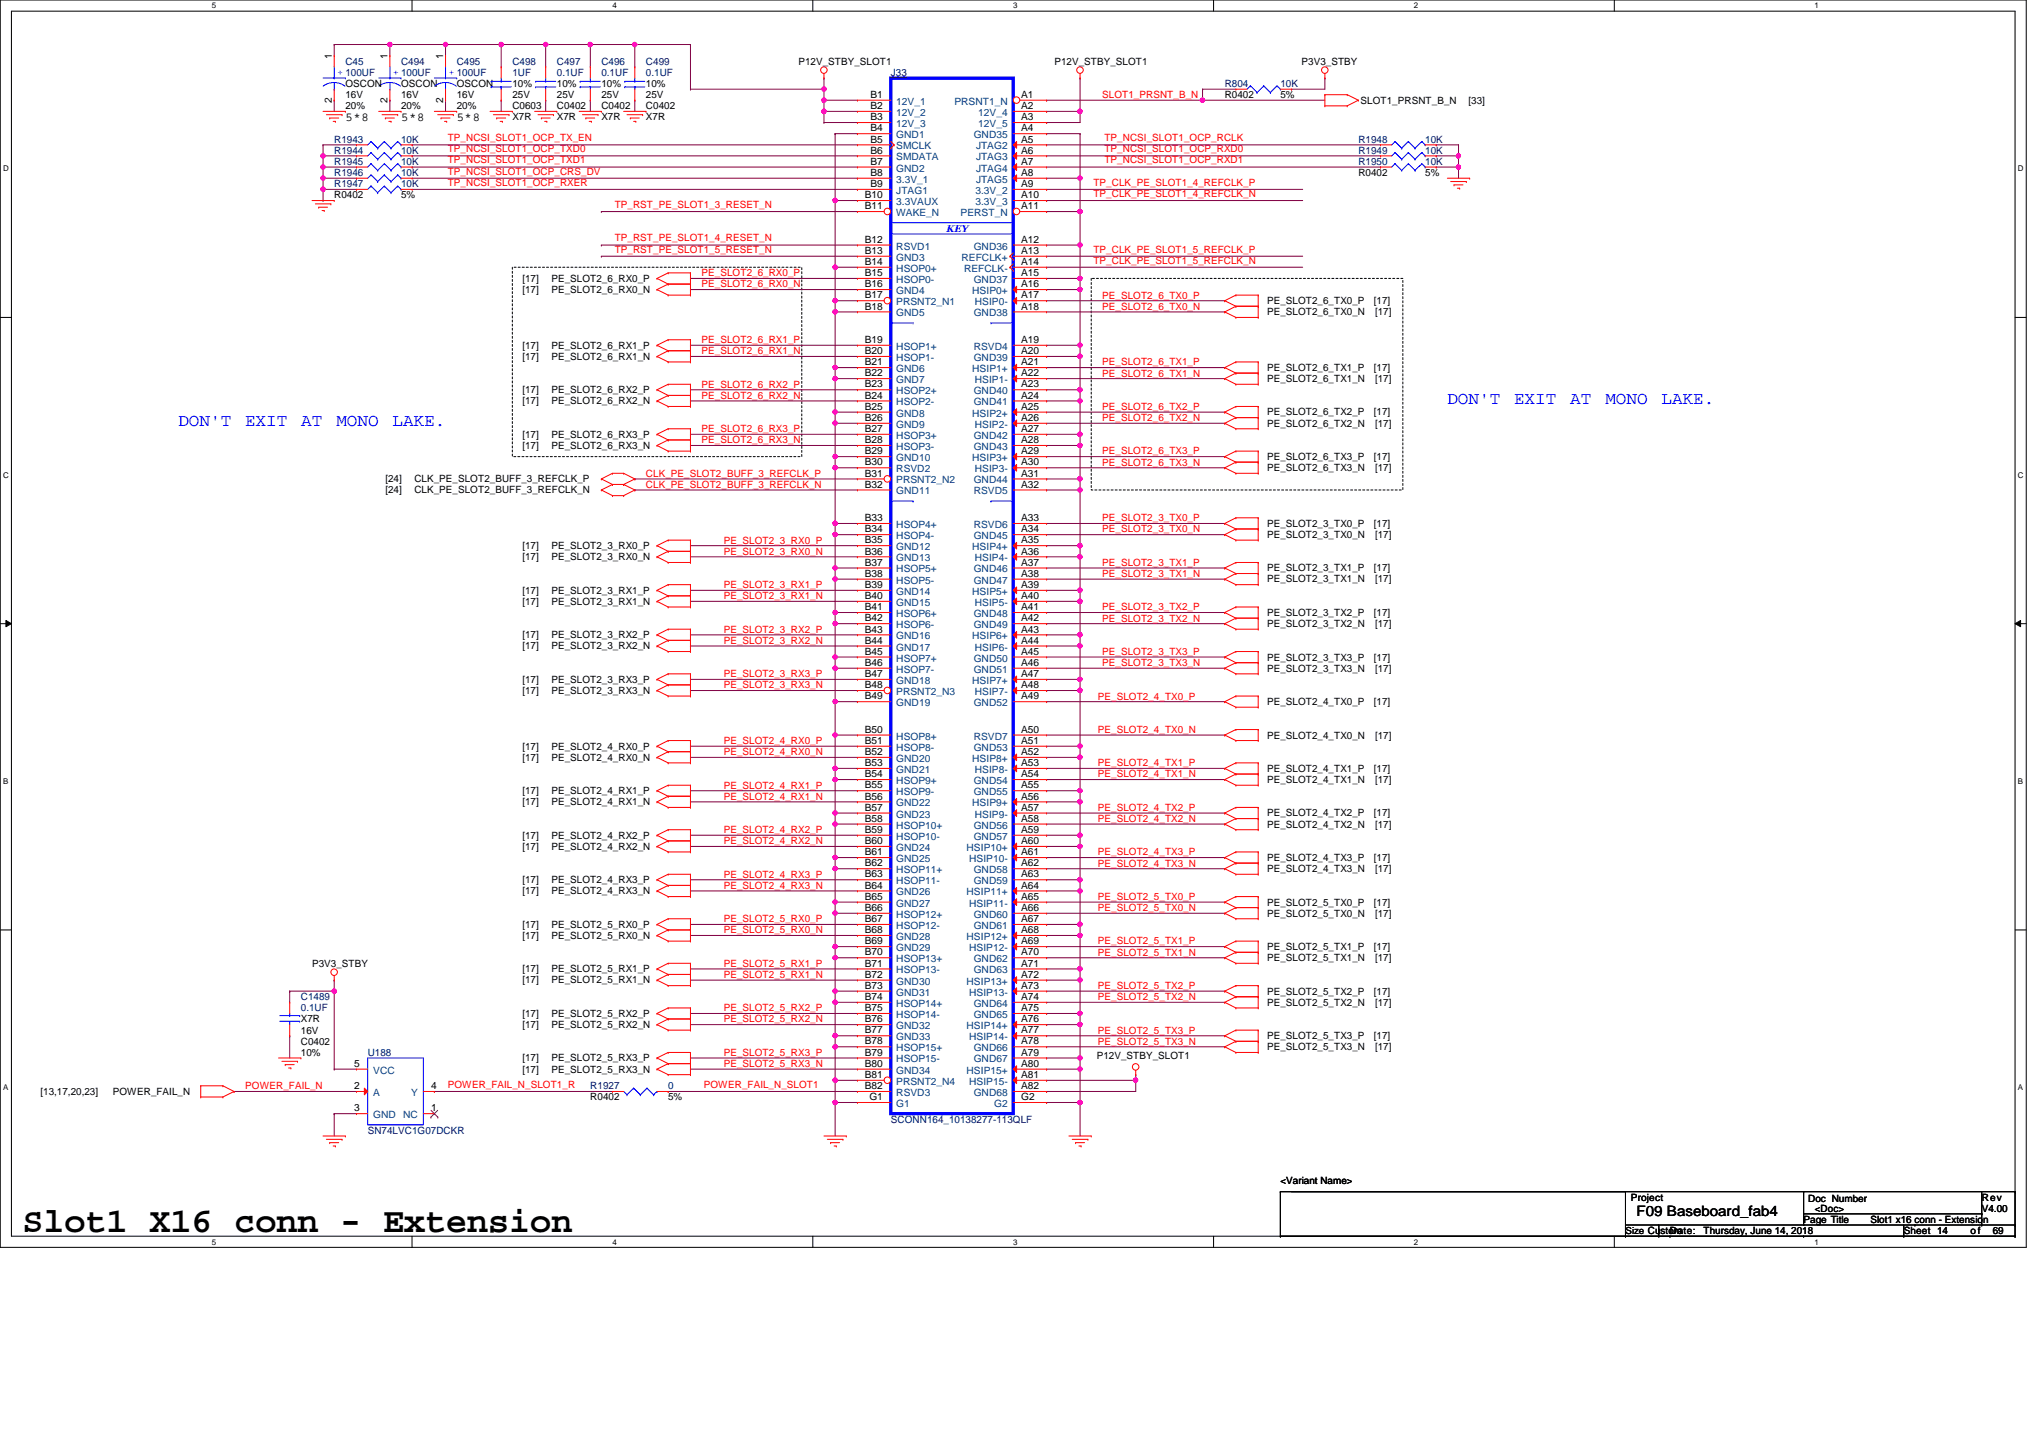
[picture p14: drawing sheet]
<svg xmlns="http://www.w3.org/2000/svg" width="297mm" height="210mm" viewBox="0 0 297 210" stroke-linecap="round" stroke-linejoin="round" font-family="sans-serif">
<defs><g id="words">
<text font-size="5.1" x="3.3" y="179.9">Slot1 X16 conn - Extension</text>
<g font-size="2.6" fill="#00f">
<text x="211.4" y="59">DON'T</text>
<text x="221.1" y="59">EXIT</text>
<text x="229.3" y="59">AT</text>
<text x="234.4" y="59">MONO</text>
<text x="242.7" y="59">LAKE.</text>
<text x="26.1" y="62.2">DON'T</text>
<text x="35.8" y="62.2">EXIT</text>
<text x="44" y="62.2">AT</text>
<text x="49.1" y="62.2">MONO</text>
<text x="57.3" y="62.2">LAKE.</text>
</g>
<text font-size="2.1" x="239" y="177.5">F09 Baseboard_fab4</text>
<g font-size="1.8">
<text x="50.4" y="17.7">5*8</text>
<text x="58.6" y="17.7">5*8</text>
<text x="66.7" y="17.7">5*8</text>
</g>
<g font-size="1.5">
<text x="48.5" y="8.6" transform="rotate(-90 48.5 8.6)">1</text>
<text x="56.6" y="8.6" transform="rotate(-90 56.6 8.6)">1</text>
<text x="64.7" y="8.6" transform="rotate(-90 64.7 8.6)">1</text>
<text x="116.6" y="9.4">P12V_STBY_SLOT1</text>
<text x="154" y="9.4">P12V_STBY_SLOT1</text>
<text x="190.1" y="9.4">P3V3_STBY</text>
<text x="48.5" y="15" transform="rotate(-90 48.5 15)">2</text>
<text x="50.4" y="12.7">OSCON</text>
<text x="50.4" y="14.3">16V</text>
<text x="50.4" y="15.9">20%</text>
<text x="56.6" y="15" transform="rotate(-90 56.6 15)">2</text>
<text x="58.6" y="12.7">OSCON</text>
<text x="58.6" y="14.3">16V</text>
<text x="58.6" y="15.9">20%</text>
<text x="64.7" y="15" transform="rotate(-90 64.7 15)">2</text>
<text x="66.7" y="12.7">OSCON</text>
<text x="66.7" y="14.3">16V</text>
<text x="66.7" y="15.9">20%</text>
<text x="74.8" y="12.7">10%</text>
<text x="74.8" y="14.3">25V</text>
<text x="74.8" y="15.9">C0603</text>
<text x="74.8" y="17.6">X7R</text>
<text x="81.3" y="12.7">10%</text>
<text x="81.3" y="14.3">25V</text>
<text x="81.3" y="15.9">C0402</text>
<text x="81.3" y="17.6">X7R</text>
<text x="87.8" y="12.7">10%</text>
<text x="87.8" y="14.3">25V</text>
<text x="87.8" y="15.9">C0402</text>
<text x="87.8" y="17.6">X7R</text>
<text x="94.3" y="12.7">10%</text>
<text x="94.3" y="14.3">25V</text>
<text x="94.3" y="15.9">C0402</text>
<text x="94.3" y="17.6">X7R</text>
<text x="127.1" y="14.3">B1</text>
<text x="127.1" y="15.9">B2</text>
<text x="127.1" y="17.5">B3</text>
<text x="149.1" y="14.3">A1</text>
<text x="149.1" y="15.9">A2</text>
<text x="149.1" y="17.5">A3</text>
<text x="178.9" y="14.3">R0402</text>
<text x="187" y="14.3">5%</text>
<text x="198.7" y="15.1">SLOT1_PRSNT_B_N</text>
<text x="214.5" y="15.1">[33]</text>
<text x="127.1" y="19.2">B4</text>
<text x="127.1" y="20.8">B5</text>
<text x="127.1" y="22.4">B6</text>
<text x="149.1" y="19.2">A4</text>
<text x="149.1" y="20.8">A5</text>
<text x="149.1" y="22.4">A6</text>
<text x="48.8" y="29">R0402</text>
<text x="58.6" y="29">5%</text>
<text x="126.3" y="28.9">B10</text>
<text x="127.1" y="24">B7</text>
<text x="127.1" y="25.7">B8</text>
<text x="127.1" y="27.3">B9</text>
<text x="149.1" y="24">A7</text>
<text x="149.1" y="25.7">A8</text>
<text x="149.1" y="27.3">A9</text>
<text x="149.1" y="28.9">A10</text>
<text x="198.4" y="25.7">R0402</text>
<text x="208.1" y="25.7">5%</text>
<text x="126.3" y="30.5">B11</text>
<text x="126.3" y="35.4">B12</text>
<text x="149.1" y="30.5">A11</text>
<text x="149.1" y="35.4">A12</text>
<text x="76.3" y="41.1">[17]</text>
<text x="80.5" y="41.1">PE_SLOT2_6_RX0_P</text>
<text x="126.3" y="37.1">B13</text>
<text x="126.3" y="38.7">B14</text>
<text x="126.3" y="40.3">B15</text>
<text x="126.3" y="41.9">B16</text>
<text x="149.1" y="37.1">A13</text>
<text x="149.1" y="38.7">A14</text>
<text x="149.1" y="40.3">A15</text>
<text x="149.1" y="41.9">A16</text>
<text x="76.3" y="42.8">[17]</text>
<text x="80.5" y="42.8">PE_SLOT2_6_RX0_N</text>
<text x="126.3" y="43.6">B17</text>
<text x="126.3" y="45.2">B18</text>
<text x="149.1" y="43.6">A17</text>
<text x="149.1" y="45.2">A18</text>
<text x="185" y="44.4">PE_SLOT2_6_TX0_P</text>
<text x="185" y="46">PE_SLOT2_6_TX0_N</text>
<text x="200.6" y="44.4">[17]</text>
<text x="200.8" y="46">[17]</text>
<text x="76.3" y="50.9">[17]</text>
<text x="76.3" y="52.5">[17]</text>
<text x="80.5" y="50.9">PE_SLOT2_6_RX1_P</text>
<text x="80.5" y="52.5">PE_SLOT2_6_RX1_N</text>
<text x="126.3" y="50.1">B19</text>
<text x="126.3" y="51.7">B20</text>
<text x="126.3" y="53.3">B21</text>
<text x="149.1" y="50.1">A19</text>
<text x="149.1" y="51.7">A20</text>
<text x="149.1" y="53.3">A21</text>
<text x="76.3" y="57.4">[17]</text>
<text x="76.3" y="59">[17]</text>
<text x="80.5" y="57.4">PE_SLOT2_6_RX2_P</text>
<text x="80.5" y="59">PE_SLOT2_6_RX2_N</text>
<text x="126.3" y="54.9">B22</text>
<text x="126.3" y="56.6">B23</text>
<text x="126.3" y="58.2">B24</text>
<text x="126.3" y="59.8">B25</text>
<text x="149.1" y="54.9">A22</text>
<text x="149.1" y="56.6">A23</text>
<text x="149.1" y="58.2">A24</text>
<text x="149.1" y="59.8">A25</text>
<text x="185" y="54.1">PE_SLOT2_6_TX1_P</text>
<text x="185" y="55.8">PE_SLOT2_6_TX1_N</text>
<text x="200.6" y="54.1">[17]</text>
<text x="200.8" y="55.8">[17]</text>
<text x="76.3" y="63.9">[17]</text>
<text x="76.3" y="65.5">[17]</text>
<text x="80.5" y="63.9">PE_SLOT2_6_RX3_P</text>
<text x="80.5" y="65.5">PE_SLOT2_6_RX3_N</text>
<text x="126.3" y="61.4">B26</text>
<text x="126.3" y="63.1">B27</text>
<text x="126.3" y="64.7">B28</text>
<text x="149.1" y="61.4">A26</text>
<text x="149.1" y="63.1">A27</text>
<text x="149.1" y="64.7">A28</text>
<text x="185" y="60.6">PE_SLOT2_6_TX2_P</text>
<text x="185" y="62.3">PE_SLOT2_6_TX2_N</text>
<text x="200.6" y="60.6">[17]</text>
<text x="200.8" y="62.3">[17]</text>
<text x="56.3" y="70.4">[24]</text>
<text x="60.5" y="70.4">CLK_PE_SLOT2_BUFF_3_REFCLK_P</text>
<text x="126.3" y="66.3">B29</text>
<text x="126.3" y="67.9">B30</text>
<text x="126.3" y="69.6">B31</text>
<text x="126.3" y="71.2">B32</text>
<text x="149.1" y="66.3">A29</text>
<text x="149.1" y="67.9">A30</text>
<text x="149.1" y="69.6">A31</text>
<text x="149.1" y="71.2">A32</text>
<text x="185" y="67.2">PE_SLOT2_6_TX3_P</text>
<text x="185" y="68.8">PE_SLOT2_6_TX3_N</text>
<text x="200.6" y="67.2">[17]</text>
<text x="200.8" y="68.8">[17]</text>
<text x="56.3" y="72">[24]</text>
<text x="60.5" y="72">CLK_PE_SLOT2_BUFF_3_REFCLK_N</text>
<text x="126.3" y="76.1">B33</text>
<text x="126.3" y="77.7">B34</text>
<text x="149.1" y="76.1">A33</text>
<text x="149.1" y="77.7">A34</text>
<text x="185" y="76.9">PE_SLOT2_3_TX0_P</text>
<text x="200.6" y="76.9">[17]</text>
<text x="76.3" y="80.2">[17]</text>
<text x="76.3" y="81.8">[17]</text>
<text x="80.5" y="80.2">PE_SLOT2_3_RX0_P</text>
<text x="80.5" y="81.8">PE_SLOT2_3_RX0_N</text>
<text x="126.3" y="79.3">B35</text>
<text x="126.3" y="80.9">B36</text>
<text x="126.3" y="82.6">B37</text>
<text x="149.1" y="79.3">A35</text>
<text x="149.1" y="80.9">A36</text>
<text x="149.1" y="82.6">A37</text>
<text x="185" y="78.5">PE_SLOT2_3_TX0_N</text>
<text x="185" y="83.4">PE_SLOT2_3_TX1_P</text>
<text x="200.6" y="83.4">[17]</text>
<text x="200.8" y="78.5">[17]</text>
<text x="76.3" y="86.7">[17]</text>
<text x="76.3" y="88.3">[17]</text>
<text x="80.5" y="86.7">PE_SLOT2_3_RX1_P</text>
<text x="80.5" y="88.3">PE_SLOT2_3_RX1_N</text>
<text x="126.3" y="84.2">B38</text>
<text x="126.3" y="85.8">B39</text>
<text x="126.3" y="87.4">B40</text>
<text x="126.3" y="89.1">B41</text>
<text x="149.1" y="84.2">A38</text>
<text x="149.1" y="85.8">A39</text>
<text x="149.1" y="87.4">A40</text>
<text x="149.1" y="89.1">A41</text>
<text x="185" y="85">PE_SLOT2_3_TX1_N</text>
<text x="185" y="89.9">PE_SLOT2_3_TX2_P</text>
<text x="200.6" y="89.9">[17]</text>
<text x="200.8" y="85">[17]</text>
<text x="76.3" y="93.2">[17]</text>
<text x="76.3" y="94.8">[17]</text>
<text x="80.5" y="93.2">PE_SLOT2_3_RX2_P</text>
<text x="80.5" y="94.8">PE_SLOT2_3_RX2_N</text>
<text x="126.3" y="90.7">B42</text>
<text x="126.3" y="92.3">B43</text>
<text x="126.3" y="94">B44</text>
<text x="126.3" y="95.6">B45</text>
<text x="149.1" y="90.7">A42</text>
<text x="149.1" y="92.3">A43</text>
<text x="149.1" y="94">A44</text>
<text x="149.1" y="95.6">A45</text>
<text x="185" y="91.5">PE_SLOT2_3_TX2_N</text>
<text x="200.8" y="91.5">[17]</text>
<text x="76.3" y="99.7">[17]</text>
<text x="76.3" y="101.3">[17]</text>
<text x="80.5" y="99.7">PE_SLOT2_3_RX3_P</text>
<text x="80.5" y="101.3">PE_SLOT2_3_RX3_N</text>
<text x="126.3" y="97.2">B46</text>
<text x="126.3" y="98.8">B47</text>
<text x="126.3" y="100.5">B48</text>
<text x="149.1" y="97.2">A46</text>
<text x="149.1" y="98.8">A47</text>
<text x="149.1" y="100.5">A48</text>
<text x="185" y="96.4">PE_SLOT2_3_TX3_P</text>
<text x="185" y="98">PE_SLOT2_3_TX3_N</text>
<text x="200.6" y="96.4">[17]</text>
<text x="200.8" y="98">[17]</text>
<text x="126.3" y="102.1">B49</text>
<text x="126.3" y="107">B50</text>
<text x="149.1" y="102.1">A49</text>
<text x="149.1" y="107">A50</text>
<text x="185" y="102.9">PE_SLOT2_4_TX0_P</text>
<text x="185" y="107.8">PE_SLOT2_4_TX0_N</text>
<text x="200.6" y="102.9">[17]</text>
<text x="200.8" y="107.8">[17]</text>
<text x="76.3" y="109.4">[17]</text>
<text x="76.3" y="111">[17]</text>
<text x="80.5" y="109.4">PE_SLOT2_4_RX0_P</text>
<text x="80.5" y="111">PE_SLOT2_4_RX0_N</text>
<text x="126.3" y="108.6">B51</text>
<text x="126.3" y="110.2">B52</text>
<text x="126.3" y="111.8">B53</text>
<text x="126.3" y="113.5">B54</text>
<text x="149.1" y="108.6">A51</text>
<text x="149.1" y="110.2">A52</text>
<text x="149.1" y="111.8">A53</text>
<text x="149.1" y="113.5">A54</text>
<text x="185" y="112.7">PE_SLOT2_4_TX1_P</text>
<text x="200.6" y="112.7">[17]</text>
<text x="76.3" y="115.9">[17]</text>
<text x="76.3" y="117.5">[17]</text>
<text x="80.5" y="115.9">PE_SLOT2_4_RX1_P</text>
<text x="80.5" y="117.5">PE_SLOT2_4_RX1_N</text>
<text x="126.3" y="115.1">B55</text>
<text x="126.3" y="116.7">B56</text>
<text x="126.3" y="118.3">B57</text>
<text x="126.3" y="120">B58</text>
<text x="149.1" y="115.1">A55</text>
<text x="149.1" y="116.7">A56</text>
<text x="149.1" y="118.3">A57</text>
<text x="149.1" y="120">A58</text>
<text x="185" y="114.3">PE_SLOT2_4_TX1_N</text>
<text x="185" y="119.2">PE_SLOT2_4_TX2_P</text>
<text x="200.6" y="119.2">[17]</text>
<text x="200.8" y="114.3">[17]</text>
<text x="76.3" y="122.4">[17]</text>
<text x="76.3" y="124.1">[17]</text>
<text x="80.5" y="122.4">PE_SLOT2_4_RX2_P</text>
<text x="80.5" y="124.1">PE_SLOT2_4_RX2_N</text>
<text x="126.3" y="121.6">B59</text>
<text x="126.3" y="123.2">B60</text>
<text x="126.3" y="124.8">B61</text>
<text x="149.1" y="121.6">A59</text>
<text x="149.1" y="123.2">A60</text>
<text x="149.1" y="124.8">A61</text>
<text x="185" y="120.8">PE_SLOT2_4_TX2_N</text>
<text x="185" y="125.7">PE_SLOT2_4_TX3_P</text>
<text x="200.6" y="125.7">[17]</text>
<text x="200.8" y="120.8">[17]</text>
<text x="76.3" y="128.9">[17]</text>
<text x="76.3" y="130.6">[17]</text>
<text x="80.5" y="128.9">PE_SLOT2_4_RX3_P</text>
<text x="80.5" y="130.6">PE_SLOT2_4_RX3_N</text>
<text x="126.3" y="126.5">B62</text>
<text x="126.3" y="128.1">B63</text>
<text x="126.3" y="129.7">B64</text>
<text x="126.3" y="131.3">B65</text>
<text x="149.1" y="126.5">A62</text>
<text x="149.1" y="128.1">A63</text>
<text x="149.1" y="129.7">A64</text>
<text x="149.1" y="131.3">A65</text>
<text x="185" y="127.3">PE_SLOT2_4_TX3_N</text>
<text x="200.8" y="127.3">[17]</text>
<text x="76.3" y="135.4">[17]</text>
<text x="76.3" y="137.1">[17]</text>
<text x="80.5" y="135.4">PE_SLOT2_5_RX0_P</text>
<text x="80.5" y="137.1">PE_SLOT2_5_RX0_N</text>
<text x="126.3" y="133">B66</text>
<text x="126.3" y="134.6">B67</text>
<text x="126.3" y="136.2">B68</text>
<text x="126.3" y="137.8">B69</text>
<text x="149.1" y="133">A66</text>
<text x="149.1" y="134.6">A67</text>
<text x="149.1" y="136.2">A68</text>
<text x="149.1" y="137.8">A69</text>
<text x="185" y="132.2">PE_SLOT2_5_TX0_P</text>
<text x="185" y="133.8">PE_SLOT2_5_TX0_N</text>
<text x="200.6" y="132.2">[17]</text>
<text x="200.8" y="133.8">[17]</text>
<text x="45.6" y="141.1">P3V3_STBY</text>
<text x="76.3" y="141.9">[17]</text>
<text x="76.3" y="143.6">[17]</text>
<text x="80.5" y="141.9">PE_SLOT2_5_RX1_P</text>
<text x="80.5" y="143.6">PE_SLOT2_5_RX1_N</text>
<text x="126.3" y="139.5">B70</text>
<text x="126.3" y="141.1">B71</text>
<text x="126.3" y="142.7">B72</text>
<text x="149.1" y="139.5">A70</text>
<text x="149.1" y="141.1">A71</text>
<text x="149.1" y="142.7">A72</text>
<text x="185" y="138.7">PE_SLOT2_5_TX1_P</text>
<text x="185" y="140.3">PE_SLOT2_5_TX1_N</text>
<text x="200.6" y="138.7">[17]</text>
<text x="200.8" y="140.3">[17]</text>
<text x="43.9" y="149.2">X7R</text>
<text x="76.3" y="148.4">[17]</text>
<text x="80.5" y="148.4">PE_SLOT2_5_RX2_P</text>
<text x="126.3" y="144.3">B73</text>
<text x="126.3" y="146">B74</text>
<text x="126.3" y="147.6">B75</text>
<text x="126.3" y="149.2">B76</text>
<text x="149.1" y="144.3">A73</text>
<text x="149.1" y="146">A74</text>
<text x="149.1" y="147.6">A75</text>
<text x="149.1" y="149.2">A76</text>
<text x="185" y="145.2">PE_SLOT2_5_TX2_P</text>
<text x="185" y="146.8">PE_SLOT2_5_TX2_N</text>
<text x="200.6" y="145.2">[17]</text>
<text x="200.8" y="146.8">[17]</text>
<text x="43.9" y="150.9">16V</text>
<text x="43.9" y="152.5">C0402</text>
<text x="43.9" y="154.1">10%</text>
<text x="51.7" y="155.7">5</text>
<text x="76.3" y="150.1">[17]</text>
<text x="76.3" y="154.9">[17]</text>
<text x="80.5" y="150.1">PE_SLOT2_5_RX2_N</text>
<text x="80.5" y="154.9">PE_SLOT2_5_RX3_P</text>
<text x="126.3" y="150.9">B77</text>
<text x="126.3" y="152.5">B78</text>
<text x="126.3" y="154.1">B79</text>
<text x="126.3" y="155.7">B80</text>
<text x="149.1" y="150.9">A77</text>
<text x="149.1" y="152.5">A78</text>
<text x="149.1" y="154.1">A79</text>
<text x="149.1" y="155.7">A80</text>
<text x="160.2" y="154.6">P12V_STBY_SLOT1</text>
<text x="185" y="151.7">PE_SLOT2_5_TX3_P</text>
<text x="185" y="153.3">PE_SLOT2_5_TX3_N</text>
<text x="200.6" y="151.7">[17]</text>
<text x="200.8" y="153.3">[17]</text>
<text x="5.9" y="159.8">[13,17,20,23]</text>
<text x="16.5" y="159.8">POWER_FAIL_N</text>
<text x="51.7" y="159">2</text>
<text x="63" y="159">4</text>
<text x="76.3" y="156.6">[17]</text>
<text x="80.5" y="156.6">PE_SLOT2_5_RX3_N</text>
<text x="86.2" y="160.6">R0402</text>
<text x="97.6" y="160.6">5%</text>
<text x="126.3" y="157.4">B81</text>
<text x="126.3" y="159">B82</text>
<text x="127" y="160.6">G1</text>
<text x="149.1" y="157.4">A81</text>
<text x="149.1" y="159">A82</text>
<text x="149.1" y="160.6">G2</text>
<text x="51.7" y="162.2">3</text>
<text x="63" y="162.2">1</text>
<text x="187" y="172.8">&lt;Variant Name&gt;</text>
<text x="238.2" y="175.3">Project</text>
<text x="263.4" y="178.5">Page Title</text>
<text x="264.1" y="175.4">Doc Number</text>
<text x="265" y="176.9">&lt;Doc&gt;</text>
<text x="273.2" y="178.5">Slot1 x16 conn - Extension</text>
<text x="289.4" y="175.3">Rev</text>
<text x="289.4" y="176.9">V4.00</text>
<text x="243.9" y="180.1">Date:</text>
<text x="248.8" y="180.1">Thursday, June 14, 2018</text>
<text x="278" y="180.1">Sheet 14</text>
<text x="287.8" y="180.1">of</text>
<text x="291" y="180.1">69</text>
</g>
<g font-size="1.5" fill="#000080">
<text x="50.4" y="9.4">C45</text>
<text x="58.6" y="9.4">C494</text>
<text x="66.7" y="9.4">C495</text>
<text x="74.8" y="9.4">C498</text>
<text x="74.8" y="11.1">1UF</text>
<text x="81.3" y="9.4">C497</text>
<text x="81.3" y="11.1">0.1UF</text>
<text x="87.8" y="9.4">C496</text>
<text x="87.8" y="11.1">0.1UF</text>
<text x="94.3" y="9.4">C499</text>
<text x="94.3" y="11.1">0.1UF</text>
<text x="130.1" y="11.1">J33</text>
<text x="178.9" y="12.7">R804</text>
<text x="187" y="12.7">10K</text>
<text x="48.8" y="22.5">R1944</text>
<text x="48.8" y="20.8">R1943</text>
<text x="58.6" y="22.5">10K</text>
<text x="58.6" y="20.8">10K</text>
<text x="198.4" y="22.5">R1949</text>
<text x="198.4" y="20.8">R1948</text>
<text x="208.1" y="22.5">10K</text>
<text x="208.1" y="20.8">10K</text>
<text x="48.8" y="24.1">R1945</text>
<text x="48.8" y="25.7">R1946</text>
<text x="48.8" y="27.3">R1947</text>
<text x="58.6" y="24.1">10K</text>
<text x="58.6" y="25.7">10K</text>
<text x="58.6" y="27.3">10K</text>
<text x="198.4" y="24.1">R1950</text>
<text x="208.1" y="24.1">10K</text>
<text x="43.9" y="146">C1489</text>
<text x="43.9" y="147.6">0.1UF</text>
<text x="53.7" y="154.1">U188</text>
<text x="86.2" y="159">R1927</text>
<text x="97.6" y="159">0</text>
<text x="53.7" y="165.5">SN74LVC1G07DCKR</text>
<text x="130.1" y="163.9">SCONN164_10138277-113QLF</text>
</g>
<g font-size="1.5" fill="#004080">
<text x="130.9" y="15.3">12V_1</text>
<text x="130.9" y="16.9">12V_2</text>
<text x="139.4" y="15.3">PRSNT1_N</text>
<text x="142.9" y="16.9">12V_4</text>
<text x="130.9" y="18.5">12V_3</text>
<text x="130.9" y="20.2">GND1</text>
<text x="130.9" y="21.8">SMCLK</text>
<text x="130.9" y="23.4">SMDATA</text>
<text x="142.2" y="20.2">GND35</text>
<text x="142.5" y="21.8">JTAG2</text>
<text x="142.5" y="23.4">JTAG3</text>
<text x="142.9" y="18.5">12V_5</text>
<text x="130.9" y="25">GND2</text>
<text x="130.9" y="26.7">3.3V_1</text>
<text x="130.9" y="28.3">JTAG1</text>
<text x="130.9" y="29.9">3.3VAUX</text>
<text x="142.4" y="28.3">3.3V_2</text>
<text x="142.4" y="29.9">3.3V_3</text>
<text x="142.5" y="25">JTAG4</text>
<text x="142.5" y="26.7">JTAG5</text>
<text x="130.9" y="31.5">WAKE_N</text>
<text x="140.3" y="31.5">PERST_N</text>
<text x="130.9" y="36.4">RSVD1</text>
<text x="130.9" y="38.1">GND3</text>
<text x="130.9" y="39.7">HSOP0+</text>
<text x="130.9" y="41.3">HSOP0-</text>
<text x="140.4" y="38.1">REFCLK+</text>
<text x="140.8" y="39.7">REFCLK-</text>
<text x="142.2" y="36.4">GND36</text>
<text x="142.2" y="41.3">GND37</text>
<text x="130.9" y="42.9">GND4</text>
<text x="130.9" y="44.6">PRSNT2_N1</text>
<text x="130.9" y="46.2">GND5</text>
<text x="142" y="42.9">HSIP0+</text>
<text x="142.2" y="46.2">GND38</text>
<text x="142.4" y="44.6">HSIP0-</text>
<text x="130.9" y="51.1">HSOP1+</text>
<text x="130.9" y="52.7">HSOP1-</text>
<text x="142.2" y="51.1">RSVD4</text>
<text x="142.2" y="52.7">GND39</text>
<text x="130.9" y="54.3">GND6</text>
<text x="130.9" y="55.9">GND7</text>
<text x="130.9" y="57.6">HSOP2+</text>
<text x="130.9" y="59.2">HSOP2-</text>
<text x="142" y="54.3">HSIP1+</text>
<text x="142.2" y="57.6">GND40</text>
<text x="142.2" y="59.2">GND41</text>
<text x="142.4" y="55.9">HSIP1-</text>
<text x="130.9" y="60.8">GND8</text>
<text x="130.9" y="62.4">GND9</text>
<text x="130.9" y="64.1">HSOP3+</text>
<text x="130.9" y="65.7">HSOP3-</text>
<text x="142" y="60.8">HSIP2+</text>
<text x="142.2" y="64.1">GND42</text>
<text x="142.2" y="65.7">GND43</text>
<text x="142.4" y="62.4">HSIP2-</text>
<text x="130.9" y="67.3">GND10</text>
<text x="130.9" y="68.9">RSVD2</text>
<text x="130.9" y="70.6">PRSNT2_N2</text>
<text x="142" y="67.3">HSIP3+</text>
<text x="142.2" y="70.6">GND44</text>
<text x="142.4" y="68.9">HSIP3-</text>
<text x="130.9" y="72.2">GND11</text>
<text x="130.9" y="77.1">HSOP4+</text>
<text x="142.2" y="72.2">RSVD5</text>
<text x="142.2" y="77.1">RSVD6</text>
<text x="130.9" y="78.7">HSOP4-</text>
<text x="130.9" y="80.3">GND12</text>
<text x="130.9" y="81.9">GND13</text>
<text x="130.9" y="83.6">HSOP5+</text>
<text x="142" y="80.3">HSIP4+</text>
<text x="142.2" y="78.7">GND45</text>
<text x="142.2" y="83.6">GND46</text>
<text x="142.4" y="81.9">HSIP4-</text>
<text x="130.9" y="85.2">HSOP5-</text>
<text x="130.9" y="86.8">GND14</text>
<text x="130.9" y="88.4">GND15</text>
<text x="142" y="86.8">HSIP5+</text>
<text x="142.2" y="85.2">GND47</text>
<text x="142.4" y="88.4">HSIP5-</text>
<text x="130.9" y="90.1">HSOP6+</text>
<text x="130.9" y="91.7">HSOP6-</text>
<text x="130.9" y="93.3">GND16</text>
<text x="130.9" y="95">GND17</text>
<text x="142" y="93.3">HSIP6+</text>
<text x="142.2" y="90.1">GND48</text>
<text x="142.2" y="91.7">GND49</text>
<text x="142.4" y="95">HSIP6-</text>
<text x="130.9" y="96.6">HSOP7+</text>
<text x="130.9" y="98.2">HSOP7-</text>
<text x="130.9" y="99.8">GND18</text>
<text x="130.9" y="101.5">PRSNT2_N3</text>
<text x="142" y="99.8">HSIP7+</text>
<text x="142.2" y="96.6">GND50</text>
<text x="142.2" y="98.2">GND51</text>
<text x="142.4" y="101.5">HSIP7-</text>
<text x="130.9" y="103.1">GND19</text>
<text x="130.9" y="108">HSOP8+</text>
<text x="142.2" y="103.1">GND52</text>
<text x="142.2" y="108">RSVD7</text>
<text x="130.9" y="109.6">HSOP8-</text>
<text x="130.9" y="111.2">GND20</text>
<text x="130.9" y="112.8">GND21</text>
<text x="142" y="111.2">HSIP8+</text>
<text x="142.2" y="109.6">GND53</text>
<text x="142.4" y="112.8">HSIP8-</text>
<text x="130.9" y="114.4">HSOP9+</text>
<text x="130.9" y="116.1">HSOP9-</text>
<text x="130.9" y="117.7">GND22</text>
<text x="130.9" y="119.3">GND23</text>
<text x="142" y="117.7">HSIP9+</text>
<text x="142.2" y="114.4">GND54</text>
<text x="142.2" y="116.1">GND55</text>
<text x="142.4" y="119.3">HSIP9-</text>
<text x="130.9" y="120.9">HSOP10+</text>
<text x="130.9" y="122.6">HSOP10-</text>
<text x="130.9" y="124.2">GND24</text>
<text x="130.9" y="125.8">GND25</text>
<text x="141.2" y="124.2">HSIP10+</text>
<text x="141.5" y="125.8">HSIP10-</text>
<text x="142.2" y="120.9">GND56</text>
<text x="142.2" y="122.6">GND57</text>
<text x="130.9" y="127.5">HSOP11+</text>
<text x="130.9" y="129.1">HSOP11-</text>
<text x="130.9" y="130.7">GND26</text>
<text x="141.2" y="130.7">HSIP11+</text>
<text x="142.2" y="127.5">GND58</text>
<text x="142.2" y="129.1">GND59</text>
<text x="130.9" y="132.3">GND27</text>
<text x="130.9" y="134">HSOP12+</text>
<text x="130.9" y="135.6">HSOP12-</text>
<text x="130.9" y="137.2">GND28</text>
<text x="141.2" y="137.2">HSIP12+</text>
<text x="141.5" y="132.3">HSIP11-</text>
<text x="142.2" y="134">GND60</text>
<text x="142.2" y="135.6">GND61</text>
<text x="130.9" y="138.8">GND29</text>
<text x="130.9" y="140.5">HSOP13+</text>
<text x="130.9" y="142.1">HSOP13-</text>
<text x="130.9" y="143.7">GND30</text>
<text x="141.2" y="143.7">HSIP13+</text>
<text x="141.5" y="138.8">HSIP12-</text>
<text x="142.2" y="140.5">GND62</text>
<text x="142.2" y="142.1">GND63</text>
<text x="130.9" y="145.3">GND31</text>
<text x="130.9" y="147">HSOP14+</text>
<text x="130.9" y="148.6">HSOP14-</text>
<text x="141.5" y="145.3">HSIP13-</text>
<text x="142.2" y="147">GND64</text>
<text x="142.2" y="148.6">GND65</text>
<text x="130.9" y="150.2">GND32</text>
<text x="130.9" y="151.8">GND33</text>
<text x="130.9" y="153.5">HSOP15+</text>
<text x="130.9" y="155.1">HSOP15-</text>
<text x="141.2" y="150.2">HSIP14+</text>
<text x="141.5" y="151.8">HSIP14-</text>
<text x="142.2" y="153.5">GND66</text>
<text x="142.2" y="155.1">GND67</text>
<text x="54.5" y="156.7">VCC</text>
<text x="54.5" y="160">A</text>
<text x="60" y="160">Y</text>
<text x="130.9" y="156.7">GND34</text>
<text x="130.9" y="158.3">PRSNT2_N4</text>
<text x="130.9" y="160">RSVD3</text>
<text x="130.9" y="161.6">G1</text>
<text x="141.2" y="156.7">HSIP15+</text>
<text x="141.5" y="158.3">HSIP15-</text>
<text x="142.2" y="160">GND68</text>
<text x="145.2" y="161.6">G2</text>
<text x="54.5" y="163.2">GND</text>
<text x="58.9" y="163.2">NC</text>
</g>
<g font-size="1.5" fill="#f00">
<text x="161" y="14.3">SLOT1_PRSNT_B_N</text>
<text x="65.4" y="22.2">TP_NCSI_SLOT1_OCP_TXD0</text>
<text x="65.4" y="23.9">TP_NCSI_SLOT1_OCP_TXD1</text>
<text x="65.4" y="20.6">TP_NCSI_SLOT1_OCP_TX_EN</text>
<text x="161.3" y="22.2">TP_NCSI_SLOT1_OCP_RXD0</text>
<text x="161.3" y="23.9">TP_NCSI_SLOT1_OCP_RXD1</text>
<text x="161.3" y="20.6">TP_NCSI_SLOT1_OCP_RCLK</text>
<text x="65.4" y="25.5">TP_NCSI_SLOT1_OCP_CRS_DV</text>
<text x="65.4" y="27.1">TP_NCSI_SLOT1_OCP_RXER</text>
<text x="159.7" y="27.1">TP_CLK_PE_SLOT1_4_REFCLK_P</text>
<text x="159.7" y="28.7">TP_CLK_PE_SLOT1_4_REFCLK_N</text>
<text x="89.8" y="35.2">TP_RST_PE_SLOT1_4_RESET_N</text>
<text x="89.8" y="30.4">TP_RST_PE_SLOT1_3_RESET_N</text>
<text x="89.8" y="36.9">TP_RST_PE_SLOT1_5_RESET_N</text>
<text x="102.5" y="40.3">PE_SLOT2_6_RX0_P</text>
<text x="102.5" y="42">PE_SLOT2_6_RX0_N</text>
<text x="159.7" y="36.9">TP_CLK_PE_SLOT1_5_REFCLK_P</text>
<text x="159.7" y="38.5">TP_CLK_PE_SLOT1_5_REFCLK_N</text>
<text x="161" y="43.6">PE_SLOT2_6_TX0_P</text>
<text x="161" y="45.2">PE_SLOT2_6_TX0_N</text>
<text x="102.5" y="50.1">PE_SLOT2_6_RX1_P</text>
<text x="102.5" y="51.7">PE_SLOT2_6_RX1_N</text>
<text x="161" y="53.3">PE_SLOT2_6_TX1_P</text>
<text x="102.5" y="56.6">PE_SLOT2_6_RX2_P</text>
<text x="102.5" y="58.2">PE_SLOT2_6_RX2_N</text>
<text x="161" y="55">PE_SLOT2_6_TX1_N</text>
<text x="161" y="59.8">PE_SLOT2_6_TX2_P</text>
<text x="102.5" y="63.1">PE_SLOT2_6_RX3_P</text>
<text x="102.5" y="64.7">PE_SLOT2_6_RX3_N</text>
<text x="161" y="61.5">PE_SLOT2_6_TX2_N</text>
<text x="94.3" y="69.6">CLK_PE_SLOT2_BUFF_3_REFCLK_P</text>
<text x="94.3" y="71.2">CLK_PE_SLOT2_BUFF_3_REFCLK_N</text>
<text x="161" y="66.3">PE_SLOT2_6_TX3_P</text>
<text x="161" y="68">PE_SLOT2_6_TX3_N</text>
<text x="161" y="77.7">PE_SLOT2_3_TX0_N</text>
<text x="161" y="76.1">PE_SLOT2_3_TX0_P</text>
<text x="105.7" y="79.4">PE_SLOT2_3_RX0_P</text>
<text x="105.7" y="81">PE_SLOT2_3_RX0_N</text>
<text x="161" y="82.6">PE_SLOT2_3_TX1_P</text>
<text x="105.7" y="85.9">PE_SLOT2_3_RX1_P</text>
<text x="105.7" y="87.5">PE_SLOT2_3_RX1_N</text>
<text x="161" y="84.2">PE_SLOT2_3_TX1_N</text>
<text x="161" y="89.1">PE_SLOT2_3_TX2_P</text>
<text x="105.7" y="92.4">PE_SLOT2_3_RX2_P</text>
<text x="105.7" y="94">PE_SLOT2_3_RX2_N</text>
<text x="161" y="95.6">PE_SLOT2_3_TX3_P</text>
<text x="161" y="90.7">PE_SLOT2_3_TX2_N</text>
<text x="105.7" y="98.8">PE_SLOT2_3_RX3_P</text>
<text x="105.7" y="100.5">PE_SLOT2_3_RX3_N</text>
<text x="161" y="97.2">PE_SLOT2_3_TX3_N</text>
<text x="160.3" y="102.1">PE_SLOT2_4_TX0_P</text>
<text x="160.3" y="107">PE_SLOT2_4_TX0_N</text>
<text x="105.7" y="108.6">PE_SLOT2_4_RX0_P</text>
<text x="105.7" y="110.2">PE_SLOT2_4_RX0_N</text>
<text x="160.3" y="111.9">PE_SLOT2_4_TX1_P</text>
<text x="160.3" y="113.5">PE_SLOT2_4_TX1_N</text>
<text x="105.7" y="115.1">PE_SLOT2_4_RX1_P</text>
<text x="105.7" y="116.7">PE_SLOT2_4_RX1_N</text>
<text x="160.3" y="118.4">PE_SLOT2_4_TX2_P</text>
<text x="160.3" y="120">PE_SLOT2_4_TX2_N</text>
<text x="105.7" y="121.6">PE_SLOT2_4_RX2_P</text>
<text x="105.7" y="123.2">PE_SLOT2_4_RX2_N</text>
<text x="160.3" y="124.9">PE_SLOT2_4_TX3_P</text>
<text x="105.7" y="128.1">PE_SLOT2_4_RX3_P</text>
<text x="105.7" y="129.7">PE_SLOT2_4_RX3_N</text>
<text x="160.3" y="126.5">PE_SLOT2_4_TX3_N</text>
<text x="160.3" y="131.4">PE_SLOT2_5_TX0_P</text>
<text x="105.7" y="134.6">PE_SLOT2_5_RX0_P</text>
<text x="105.7" y="136.3">PE_SLOT2_5_RX0_N</text>
<text x="160.3" y="133">PE_SLOT2_5_TX0_N</text>
<text x="160.3" y="137.9">PE_SLOT2_5_TX1_P</text>
<text x="105.7" y="141.1">PE_SLOT2_5_RX1_P</text>
<text x="105.7" y="142.7">PE_SLOT2_5_RX1_N</text>
<text x="160.3" y="139.5">PE_SLOT2_5_TX1_N</text>
<text x="105.7" y="147.6">PE_SLOT2_5_RX2_P</text>
<text x="105.7" y="149.2">PE_SLOT2_5_RX2_N</text>
<text x="160.3" y="144.4">PE_SLOT2_5_TX2_P</text>
<text x="160.3" y="146">PE_SLOT2_5_TX2_N</text>
<text x="105.7" y="154.1">PE_SLOT2_5_RX3_P</text>
<text x="105.7" y="155.7">PE_SLOT2_5_RX3_N</text>
<text x="160.3" y="150.9">PE_SLOT2_5_TX3_P</text>
<text x="160.3" y="152.5">PE_SLOT2_5_TX3_N</text>
<text x="35.8" y="159">POWER_FAIL_N</text>
<text x="65.4" y="158.8">POWER_FAIL_N_SLOT1_R</text>
<text x="102.8" y="158.8">POWER_FAIL_N_SLOT1</text>
</g>
<g font-size="1.4" fill="#00f">
<text x="49.3" y="11">+ 100UF</text>
<text x="57.4" y="11">+ 100UF</text>
<text x="65.6" y="11">+ 100UF</text>
<text x="138.2" y="33.8">KEY</text>
</g>
<text font-size="1.4" x="237.4" y="180.1">Size Custom</text>
<g font-size="1.2">
<text x="30.9" y="1.2">5</text>
<text x="89.4" y="1.2">4</text>
<text x="148" y="1.2">3</text>
<text x="206.5" y="1.2">2</text>
<text x="265" y="1.2">1</text>
<text x=".5" y="25">D</text>
<text x="294.7" y="25">D</text>
<text x=".5" y="69.7">C</text>
<text x="294.7" y="69.7">C</text>
<text x=".5" y="114.4">B</text>
<text x="294.7" y="114.4">B</text>
<text x=".5" y="159.1">A</text>
<text x="294.7" y="159.1">A</text>
<text x="30.9" y="181.7">5</text>
<text x="89.4" y="181.7">4</text>
<text x="148" y="181.7">3</text>
<text x="206.5" y="181.7">2</text>
<text x="265" y="181.7">1</text>
</g>
</g></defs>
<path d="M0 0h295.9v182.1h-295.9zM1.7 1.6h292.6v178.8h-292.6z" fill="none" stroke="#000" stroke-width=".15"/>
<g fill="#fff">
<path d="M30.9 .2h.7v1.3h-.7z"/>
<path d="M30.9 180.6h.7v1.3h-.7z"/>
</g>
<path d="M60.2 0v1.6M60.2 180.4v1.7" fill="none" stroke="#000" stroke-width=".15"/>
<g fill="#fff">
<path d="M89.4 .2h.7v1.3h-.7z"/>
<path d="M89.4 180.6h.7v1.3h-.7z"/>
</g>
<path d="M118.7 0v1.6M118.7 180.4v1.7" fill="none" stroke="#000" stroke-width=".15"/>
<g fill="#fff">
<path d="M148 .2h.6v1.3h-.6z"/>
<path d="M148 180.6h.6v1.3h-.6z"/>
</g>
<path d="M177.2 0v1.6M177.2 180.4v1.7" fill="none" stroke="#000" stroke-width=".15"/>
<g fill="#fff">
<path d="M206.5 .2h.6v1.3h-.6z"/>
<path d="M206.5 180.6h.6v1.3h-.6z"/>
</g>
<path d="M235.8 0v1.6M235.8 180.4v1.7" fill="none" stroke="#000" stroke-width=".15"/>
<g fill="#fff">
<path d="M265 .2h.6v1.3h-.6z"/>
<path d="M265 180.6h.6v1.3h-.6z"/>
<path d="M.5 24h.8v1.3h-.8z"/>
<path d="M294.7 24h.8v1.3h-.8z"/>
<path d="M.5 68.7h.8v1.3h-.8z"/>
<path d="M294.7 68.7h.8v1.3h-.8z"/>
</g>
<path d="M0 46.3h1.7M294.3 46.3h1.6" fill="none" stroke="#000" stroke-width=".15"/>
<g fill="#fff">
<path d="M.5 113.4h.7v1.3h-.7z"/>
<path d="M294.7 113.4h.8v1.3h-.8z"/>
</g>
<path d="M0 91h1.7M.9 90.6l.8 .4-.8 .5zM294.3 91l.8-.4v.9zM294.3 91h1.6" fill="none" stroke="#000" stroke-width=".15"/>
<path d="M.9 90.6l.8 .4-.8 .5zM294.3 91l.8-.4v.9z" fill="#000"/>
<g fill="#fff">
<path d="M.5 158.1h.7v1.3h-.7z"/>
<path d="M294.7 158.1h.8v1.3h-.8z"/>
</g>
<path d="M0 135.7h1.7M294.3 135.7h1.6" fill="none" stroke="#000" stroke-width=".15"/>
<path d="M74.8 39h42.3v27.7h-42.3zM159.4 40.6h45.5v30.9h-45.5z" fill="none" stroke="#000" stroke-width=".15" stroke-dasharray=".3 .3"/>
<g fill="none" stroke="#800040" stroke-width=".15">
<path d="M60.2 22.8h.1M60.2 24.4h.1M60.2 21.1h.1M60.2 22.8h65M60.2 24.4h65M60.2 26h65M60.2 27.6h65M60.2 21.1h65M122 29.3h.1M122 29.3h3.2M125.2 26h.1M125.2 27.6h.1"/>
<path d="M152.8 21.1h.1M152.8 22.8h48.8M152.8 24.4h48.8M152.8 21.1h48.8M157.7 26h.1M157.7 26v4.9M201.6 22.8h.1M201.6 24.4h.1M100.8 79.7h.1M100.8 79.7h24.4M100.8 81.3h.1M100.8 86.2h.1"/>
<path d="M100.8 87.8h.1M100.8 92.7h.1M100.8 94.3h.1M100.8 99.2h.1M100.8 81.3h24.4M100.8 86.2h24.4M100.8 87.8h24.4M100.8 92.7h24.4M100.8 94.3h24.4M100.8 99.2h24.4M100.8 108.9h.1M100.8 110.6h.1"/>
<path d="M100.8 115.4h.1M100.8 117.1h.1M100.8 100.8h.1M100.8 108.9h24.4M100.8 110.6h24.4M100.8 115.4h24.4M100.8 117.1h24.4M100.8 100.8h24.4M152.8 102.4h26.1M152.8 107.3h26.1M152.8 112.2h26.1M152.8 113.8h26.1"/>
<path d="M152.8 118.7h26.1M178.9 102.4h.1M178.9 107.3h.1M178.9 112.2h.1M178.9 113.8h.1M178.9 118.7h.1M100.8 121.9h.1M100.8 123.5h.1M100.8 128.4h.1M100.8 130h.1M100.8 134.9h.1M100.8 136.5h.1"/>
<path d="M100.8 121.9h24.4M100.8 123.5h24.4M100.8 128.4h24.4M100.8 130h24.4M100.8 134.9h24.4M100.8 136.5h24.4M152.8 120.3h26.1M152.8 125.2h26.1M152.8 126.8h26.1M152.8 131.7h26.1M152.8 133.3h26.1M152.8 138.2h26.1"/>
<path d="M152.8 139.8h26.1M178.9 120.3h.1M178.9 125.2h.1M178.9 126.8h.1M178.9 131.7h.1M178.9 133.3h.1M178.9 138.2h.1M178.9 139.8h.1M100.8 141.4h.1M100.8 143.1h.1M100.8 147.9h.1M100.8 149.6h.1"/>
<path d="M100.8 154.4h.1M100.8 156.1h.1M100.8 141.4h24.4M100.8 143.1h24.4M100.8 147.9h24.4M100.8 149.6h24.4M100.8 154.4h24.4M100.8 156.1h24.4M122 157.7h.1M122 157.7v3.2M152.8 144.7h26.1M152.8 146.3h26.1"/>
<path d="M152.8 151.2h26.1M152.8 152.8h26.1M178.9 144.7h.1M178.9 146.3h.1M178.9 151.2h.1M178.9 152.8h.1"/>
</g>
<circle cx="122" cy="160.9" r=".32" fill="#f0f"/>
<circle cx="122" cy="160.9" r=".32" fill="none" stroke="#f0f" stroke-width=".15"/>
<circle cx="122" cy="157.7" r=".32" fill="#f0f"/>
<circle cx="122" cy="157.7" r=".32" fill="none" stroke="#f0f" stroke-width=".15"/>
<path d="M152.8 35.8h.1M152.8 35.8h4.9M157.7 35.8h.1M157.7 35.8v4.8h-4.9M152.8 40.6h.1M157.7 154.4h.1M157.7 154.4v1.7" fill="none" stroke="#800040" stroke-width=".15"/>
<circle cx="157.7" cy="40.6" r=".32" fill="#f0f"/>
<circle cx="157.7" cy="40.6" r=".32" fill="none" stroke="#f0f" stroke-width=".15"/>
<path d="M122 39h.1M122 39v6.5M122 43.9h.1M122 45.5h.1M122 43.9h3.2M122 45.5h3.2M152.8 42.3h.1M157.7 40.6h.1M157.7 40.6v1.7h-4.9" fill="none" stroke="#800040" stroke-width=".15"/>
<circle cx="122" cy="43.9" r=".32" fill="#f0f"/>
<circle cx="122" cy="43.9" r=".32" fill="none" stroke="#f0f" stroke-width=".15"/>
<path d="M122 53.7h.1M122 55.3h.1M122 45.5h.1M122 53.7h3.2M122 55.3h3.2M122 45.5v8.2" fill="none" stroke="#800040" stroke-width=".15"/>
<circle cx="122" cy="53.6" r=".32" fill="#f0f"/>
<circle cx="122" cy="53.6" r=".32" fill="none" stroke="#f0f" stroke-width=".15"/>
<circle cx="122" cy="45.5" r=".32" fill="#f0f"/>
<circle cx="122" cy="45.5" r=".32" fill="none" stroke="#f0f" stroke-width=".15"/>
<path d="M122 53.7h.1M122 53.7v1.6M152.8 50.4h.1M152.8 52h.1M152.8 50.4h4.9M152.8 52h4.9" fill="none" stroke="#800040" stroke-width=".15"/>
<circle cx="157.7" cy="52" r=".32" fill="#f0f"/>
<circle cx="157.7" cy="52" r=".32" fill="none" stroke="#f0f" stroke-width=".15"/>
<path d="M157.7 50.4h.1M157.7 42.3h.1M157.7 42.3v9.7" fill="none" stroke="#800040" stroke-width=".15"/>
<circle cx="157.7" cy="50.4" r=".31" fill="#f0f"/>
<circle cx="157.7" cy="50.4" r=".31" fill="none" stroke="#f0f" stroke-width=".15"/>
<circle cx="157.7" cy="42.3" r=".31" fill="#f0f"/>
<circle cx="157.7" cy="42.3" r=".31" fill="none" stroke="#f0f" stroke-width=".15"/>
<path d="M152.8 56.9h.1M152.8 58.5h.1M152.8 56.9h4.9M157.7 52h.1M157.7 56.9h.1M157.7 52v6.5h-4.9" fill="none" stroke="#800040" stroke-width=".15"/>
<circle cx="157.7" cy="58.5" r=".31" fill="#f0f"/>
<circle cx="157.7" cy="58.5" r=".31" fill="none" stroke="#f0f" stroke-width=".15"/>
<circle cx="157.7" cy="56.9" r=".32" fill="#f0f"/>
<circle cx="157.7" cy="56.9" r=".32" fill="none" stroke="#f0f" stroke-width=".15"/>
<path d="M157.7 58.5h.1M157.7 58.5v6.5h-4.9M152.8 63.4h.1M152.8 65h.1M152.8 63.4h4.9M157.7 63.4h.1" fill="none" stroke="#800040" stroke-width=".15"/>
<circle cx="157.7" cy="63.4" r=".32" fill="#f0f"/>
<circle cx="157.7" cy="63.4" r=".32" fill="none" stroke="#f0f" stroke-width=".15"/>
<path d="M122 55.3h.1M122 55.3v6.5M122 60.2h.1M122 61.8h.1M122 60.2h3.2M122 61.8h3.2" fill="none" stroke="#800040" stroke-width=".15"/>
<circle cx="122" cy="60.1" r=".32" fill="#f0f"/>
<circle cx="122" cy="60.1" r=".32" fill="none" stroke="#f0f" stroke-width=".15"/>
<circle cx="122" cy="55.3" r=".32" fill="#f0f"/>
<circle cx="122" cy="55.3" r=".32" fill="none" stroke="#f0f" stroke-width=".15"/>
<path d="M122 66.7h.1M122 68.3h.1M122 61.8h.1M122 66.7h3.2M122 68.3h3.2M122 61.8v6.5" fill="none" stroke="#800040" stroke-width=".15"/>
<circle cx="122" cy="66.6" r=".31" fill="#f0f"/>
<circle cx="122" cy="66.6" r=".31" fill="none" stroke="#f0f" stroke-width=".15"/>
<circle cx="122" cy="61.8" r=".32" fill="#f0f"/>
<circle cx="122" cy="61.8" r=".32" fill="none" stroke="#f0f" stroke-width=".15"/>
<path d="M152.8 69.9h.1M152.8 71.5h.1M152.8 69.9h4.9M152.8 71.5h4.9" fill="none" stroke="#800040" stroke-width=".15"/>
<circle cx="157.7" cy="71.5" r=".32" fill="#f0f"/>
<circle cx="157.7" cy="71.5" r=".32" fill="none" stroke="#f0f" stroke-width=".15"/>
<path d="M157.7 65h.1M157.7 65v4.9" fill="none" stroke="#800040" stroke-width=".15"/>
<circle cx="157.7" cy="69.9" r=".32" fill="#f0f"/>
<circle cx="157.7" cy="69.9" r=".32" fill="none" stroke="#f0f" stroke-width=".15"/>
<circle cx="157.7" cy="65" r=".32" fill="#f0f"/>
<circle cx="157.7" cy="65" r=".32" fill="none" stroke="#f0f" stroke-width=".15"/>
<path d="M122 76.4h.1M122 78h.1M122 68.3h.1M122 76.4h3.2M122 78h3.2M122 68.3v8.1M157.7 69.9h.1M157.7 69.9v1.6" fill="none" stroke="#800040" stroke-width=".15"/>
<circle cx="122" cy="76.4" r=".32" fill="#f0f"/>
<circle cx="122" cy="76.4" r=".32" fill="none" stroke="#f0f" stroke-width=".15"/>
<circle cx="122" cy="68.3" r=".32" fill="#f0f"/>
<circle cx="122" cy="68.3" r=".32" fill="none" stroke="#f0f" stroke-width=".15"/>
<path d="M122 76.4h.1M122 78h.1M122 76.4v8.1M122 82.9h.1M122 84.5h.1M122 82.9h3.2M122 84.5h3.2" fill="none" stroke="#800040" stroke-width=".15"/>
<circle cx="122" cy="82.9" r=".31" fill="#f0f"/>
<circle cx="122" cy="82.9" r=".31" fill="none" stroke="#f0f" stroke-width=".15"/>
<circle cx="122" cy="78" r=".32" fill="#f0f"/>
<circle cx="122" cy="78" r=".32" fill="none" stroke="#f0f" stroke-width=".15"/>
<path d="M122 89.4h.1M122 91h.1M122 84.5h.1M122 89.4h3.2M122 91h3.2M122 84.5v6.5" fill="none" stroke="#800040" stroke-width=".15"/>
<circle cx="122" cy="89.4" r=".32" fill="#f0f"/>
<circle cx="122" cy="89.4" r=".32" fill="none" stroke="#f0f" stroke-width=".15"/>
<circle cx="122" cy="84.5" r=".32" fill="#f0f"/>
<circle cx="122" cy="84.5" r=".32" fill="none" stroke="#f0f" stroke-width=".15"/>
<path d="M152.8 79.7h.1M152.8 79.7h4.9M157.7 79.7h.1M157.7 79.7v1.6h-4.9M152.8 81.3h.1" fill="none" stroke="#800040" stroke-width=".15"/>
<circle cx="157.7" cy="81.3" r=".32" fill="#f0f"/>
<circle cx="157.7" cy="81.3" r=".32" fill="none" stroke="#f0f" stroke-width=".15"/>
<circle cx="157.7" cy="79.6" r=".32" fill="#f0f"/>
<circle cx="157.7" cy="79.6" r=".32" fill="none" stroke="#f0f" stroke-width=".15"/>
<path d="M157.7 71.5h.1M157.7 71.5v8.2M152.8 86.2h.1M152.8 87.8h.1M152.8 86.2h4.9M157.7 86.2h.1M157.7 86.2v1.6h-4.9" fill="none" stroke="#800040" stroke-width=".15"/>
<circle cx="157.7" cy="86.1" r=".32" fill="#f0f"/>
<circle cx="157.7" cy="86.1" r=".32" fill="none" stroke="#f0f" stroke-width=".15"/>
<path d="M122 95.9h.1M122 97.5h.1M122 95.9h3.2M122 97.5h3.2M157.7 81.3h.1M157.7 81.3v4.9" fill="none" stroke="#800040" stroke-width=".15"/>
<circle cx="122" cy="97.5" r=".32" fill="#f0f"/>
<circle cx="122" cy="97.5" r=".32" fill="none" stroke="#f0f" stroke-width=".15"/>
<path d="M122 91h.1M122 91v4.9" fill="none" stroke="#800040" stroke-width=".15"/>
<circle cx="122" cy="95.9" r=".32" fill="#f0f"/>
<circle cx="122" cy="95.9" r=".32" fill="none" stroke="#f0f" stroke-width=".15"/>
<circle cx="122" cy="91" r=".31" fill="#f0f"/>
<circle cx="122" cy="91" r=".31" fill="none" stroke="#f0f" stroke-width=".15"/>
<path d="M122 102.4h.1M122 107.3h.1M122 102.4h3.2M122 107.3h3.2M122 102.4v4.9" fill="none" stroke="#800040" stroke-width=".15"/>
<circle cx="122" cy="107.3" r=".31" fill="#f0f"/>
<circle cx="122" cy="107.3" r=".31" fill="none" stroke="#f0f" stroke-width=".15"/>
<circle cx="122" cy="102.4" r=".32" fill="#f0f"/>
<circle cx="122" cy="102.4" r=".32" fill="none" stroke="#f0f" stroke-width=".15"/>
<g fill="none" stroke="#800040" stroke-width=".15">
<path d="M152.8 78h26.1M152.8 76.4h26.1M178.9 78h.1M178.9 76.4h.1M152.8 84.5h26.1M152.8 82.9h26.1M152.8 97.5h26.1M152.8 95.9h26.1M152.8 91h26.1M152.8 89.4h26.1M178.9 84.5h.1M178.9 82.9h.1"/>
<path d="M178.9 97.5h.1M178.9 95.9h.1M178.9 91h.1M178.9 89.4h.1M122 112.2h.1M122 113.8h.1M122 107.3h.1M122 112.2h3.2M122 113.8h3.2M122 107.3v6.5M165.9 156.9h.1M165.9 156.9v.8"/>
</g>
<circle cx="122" cy="112.2" r=".32" fill="#f0f"/>
<circle cx="122" cy="112.2" r=".32" fill="none" stroke="#f0f" stroke-width=".15"/>
<path d="M152.8 92.7h.1M152.8 94.3h.1M152.8 92.7h4.9M157.7 92.7h.1M157.7 87.8h.1M157.7 87.8v6.5h-4.9" fill="none" stroke="#800040" stroke-width=".15"/>
<circle cx="157.7" cy="92.6" r=".32" fill="#f0f"/>
<circle cx="157.7" cy="92.6" r=".32" fill="none" stroke="#f0f" stroke-width=".15"/>
<circle cx="157.7" cy="87.8" r=".32" fill="#f0f"/>
<circle cx="157.7" cy="87.8" r=".32" fill="none" stroke="#f0f" stroke-width=".15"/>
<path d="M152.8 99.2h.1M152.8 99.2h4.9M157.7 99.2h.1M157.7 99.2v1.6h-4.9M152.8 100.8h.1" fill="none" stroke="#800040" stroke-width=".15"/>
<circle cx="157.7" cy="99.2" r=".31" fill="#f0f"/>
<circle cx="157.7" cy="99.2" r=".31" fill="none" stroke="#f0f" stroke-width=".15"/>
<path d="M157.7 94.3h.1M157.7 94.3v4.9" fill="none" stroke="#800040" stroke-width=".15"/>
<circle cx="157.7" cy="94.3" r=".32" fill="#f0f"/>
<circle cx="157.7" cy="94.3" r=".32" fill="none" stroke="#f0f" stroke-width=".15"/>
<path d="M152.8 108.9h.1M152.8 110.6h.1M152.8 110.6h4.9M157.7 100.8h.1M157.7 100.8v8.1h-4.9" fill="none" stroke="#800040" stroke-width=".15"/>
<circle cx="157.7" cy="108.9" r=".32" fill="#f0f"/>
<circle cx="157.7" cy="108.9" r=".32" fill="none" stroke="#f0f" stroke-width=".15"/>
<circle cx="157.7" cy="100.8" r=".32" fill="#f0f"/>
<circle cx="157.7" cy="100.8" r=".32" fill="none" stroke="#f0f" stroke-width=".15"/>
<path d="M152.8 115.4h.1M152.8 117.1h.1M152.8 115.4h4.9M152.8 117.1h4.9M157.7 108.9h.1M157.7 108.9v1.7" fill="none" stroke="#800040" stroke-width=".15"/>
<circle cx="157.7" cy="117" r=".32" fill="#f0f"/>
<circle cx="157.7" cy="117" r=".32" fill="none" stroke="#f0f" stroke-width=".15"/>
<path d="M157.7 115.4h.1M157.7 110.6h.1M157.7 110.6v6.5" fill="none" stroke="#800040" stroke-width=".15"/>
<circle cx="157.7" cy="115.4" r=".31" fill="#f0f"/>
<circle cx="157.7" cy="115.4" r=".31" fill="none" stroke="#f0f" stroke-width=".15"/>
<circle cx="157.7" cy="110.5" r=".32" fill="#f0f"/>
<circle cx="157.7" cy="110.5" r=".32" fill="none" stroke="#f0f" stroke-width=".15"/>
<path d="M157.7 117.1h.1M157.7 117.1v4.8h-4.9M152.8 121.9h.1M152.8 123.5h.1M152.8 123.5h4.9" fill="none" stroke="#800040" stroke-width=".15"/>
<circle cx="157.7" cy="121.9" r=".32" fill="#f0f"/>
<circle cx="157.7" cy="121.9" r=".32" fill="none" stroke="#f0f" stroke-width=".15"/>
<path d="M122 118.7h.1M122 118.7h3.2M122 120.3h.1M122 120.3h3.2M157.7 121.9h.1M157.7 121.9v1.6" fill="none" stroke="#800040" stroke-width=".15"/>
<circle cx="122" cy="120.3" r=".32" fill="#f0f"/>
<circle cx="122" cy="120.3" r=".32" fill="none" stroke="#f0f" stroke-width=".15"/>
<path d="M122 118.7h.1M122 113.8h.1M122 113.8v6.5" fill="none" stroke="#800040" stroke-width=".15"/>
<circle cx="122" cy="118.7" r=".32" fill="#f0f"/>
<circle cx="122" cy="118.7" r=".32" fill="none" stroke="#f0f" stroke-width=".15"/>
<circle cx="122" cy="113.8" r=".32" fill="#f0f"/>
<circle cx="122" cy="113.8" r=".32" fill="none" stroke="#f0f" stroke-width=".15"/>
<path d="M122 125.2h.1M122 126.8h.1M122 125.2h3.2M122 126.8h3.2M122 125.2v1.6" fill="none" stroke="#800040" stroke-width=".15"/>
<circle cx="122" cy="126.8" r=".32" fill="#f0f"/>
<circle cx="122" cy="126.8" r=".32" fill="none" stroke="#f0f" stroke-width=".15"/>
<circle cx="122" cy="125.2" r=".32" fill="#f0f"/>
<circle cx="122" cy="125.2" r=".32" fill="none" stroke="#f0f" stroke-width=".15"/>
<path d="M122 120.3h.1M122 131.7h.1M122 133.3h.1M122 120.3v4.9M122 131.7v1.6M122 131.7h3.2M122 133.3h3.2" fill="none" stroke="#800040" stroke-width=".15"/>
<circle cx="122" cy="131.7" r=".31" fill="#f0f"/>
<circle cx="122" cy="131.7" r=".31" fill="none" stroke="#f0f" stroke-width=".15"/>
<path d="M122 126.8h.1M122 138.2h.1M122 126.8v4.9M122 138.2h3.2M122 144.7h.1M122 144.7h3.2" fill="none" stroke="#800040" stroke-width=".15"/>
<circle cx="122" cy="144.7" r=".32" fill="#f0f"/>
<circle cx="122" cy="144.7" r=".32" fill="none" stroke="#f0f" stroke-width=".15"/>
<path d="M122 133.3h.1M122 133.3v4.9M122 146.3h.1M122 144.7h.1M122 146.3h3.2M122 144.7v1.6" fill="none" stroke="#800040" stroke-width=".15"/>
<circle cx="122" cy="138.2" r=".32" fill="#f0f"/>
<circle cx="122" cy="138.2" r=".32" fill="none" stroke="#f0f" stroke-width=".15"/>
<circle cx="122" cy="133.3" r=".32" fill="#f0f"/>
<circle cx="122" cy="133.3" r=".32" fill="none" stroke="#f0f" stroke-width=".15"/>
<path d="M122 151.2h.1M122 152.8h.1M122 151.2h3.2M122 152.8h3.2M122 151.2v1.6" fill="none" stroke="#800040" stroke-width=".15"/>
<circle cx="122" cy="152.8" r=".32" fill="#f0f"/>
<circle cx="122" cy="152.8" r=".32" fill="none" stroke="#f0f" stroke-width=".15"/>
<path d="M122 146.3h.1M122 146.3v4.9" fill="none" stroke="#800040" stroke-width=".15"/>
<circle cx="122" cy="151.2" r=".32" fill="#f0f"/>
<circle cx="122" cy="151.2" r=".32" fill="none" stroke="#f0f" stroke-width=".15"/>
<circle cx="122" cy="146.3" r=".32" fill="#f0f"/>
<circle cx="122" cy="146.3" r=".32" fill="none" stroke="#f0f" stroke-width=".15"/>
<path d="M152.8 128.4h.1M152.8 130h.1M152.8 130h4.9M157.7 123.5h.1M157.7 123.5v4.9h-4.9" fill="none" stroke="#800040" stroke-width=".15"/>
<circle cx="157.7" cy="128.4" r=".32" fill="#f0f"/>
<circle cx="157.7" cy="128.4" r=".32" fill="none" stroke="#f0f" stroke-width=".15"/>
<circle cx="157.7" cy="123.5" r=".31" fill="#f0f"/>
<circle cx="157.7" cy="123.5" r=".31" fill="none" stroke="#f0f" stroke-width=".15"/>
<path d="M157.7 128.4h.1M157.7 128.4v1.6" fill="none" stroke="#800040" stroke-width=".15"/>
<circle cx="157.7" cy="130" r=".32" fill="#f0f"/>
<circle cx="157.7" cy="130" r=".32" fill="none" stroke="#f0f" stroke-width=".15"/>
<path d="M152.8 134.9h.1M152.8 136.5h.1M152.8 134.9h4.9M157.7 130h.1M157.7 134.9h.1M157.7 130v6.5h-4.9" fill="none" stroke="#800040" stroke-width=".15"/>
<circle cx="157.7" cy="134.9" r=".32" fill="#f0f"/>
<circle cx="157.7" cy="134.9" r=".32" fill="none" stroke="#f0f" stroke-width=".15"/>
<path d="M152.8 141.4h.1M152.8 143.1h.1M152.8 141.4h4.9M152.8 143.1h4.9" fill="none" stroke="#800040" stroke-width=".15"/>
<circle cx="157.7" cy="143" r=".32" fill="#f0f"/>
<circle cx="157.7" cy="143" r=".32" fill="none" stroke="#f0f" stroke-width=".15"/>
<path d="M157.7 136.5h.1M157.7 136.5v6.6M157.7 141.4h.1" fill="none" stroke="#800040" stroke-width=".15"/>
<circle cx="157.7" cy="141.4" r=".32" fill="#f0f"/>
<circle cx="157.7" cy="141.4" r=".32" fill="none" stroke="#f0f" stroke-width=".15"/>
<circle cx="157.7" cy="136.5" r=".32" fill="#f0f"/>
<circle cx="157.7" cy="136.5" r=".32" fill="none" stroke="#f0f" stroke-width=".15"/>
<path d="M152.8 147.9h.1M152.8 149.6h.1M152.8 147.9h4.9M157.7 147.9h.1M157.7 147.9v1.7h-4.9" fill="none" stroke="#800040" stroke-width=".15"/>
<circle cx="157.7" cy="149.5" r=".32" fill="#f0f"/>
<circle cx="157.7" cy="149.5" r=".32" fill="none" stroke="#f0f" stroke-width=".15"/>
<circle cx="157.7" cy="147.9" r=".31" fill="#f0f"/>
<circle cx="157.7" cy="147.9" r=".31" fill="none" stroke="#f0f" stroke-width=".15"/>
<path d="M152.8 154.4h.1M152.8 154.4h4.9M157.7 143.1h.1M157.7 143.1v4.8" fill="none" stroke="#800040" stroke-width=".15"/>
<circle cx="157.7" cy="154.4" r=".32" fill="#f0f"/>
<circle cx="157.7" cy="154.4" r=".32" fill="none" stroke="#f0f" stroke-width=".15"/>
<path d="M157.7 19.5h.1M157.7 19.5v6.5M152.8 37.4h.1M152.8 39h.1M152.8 37.4h37.4M152.8 39h37.4M122 152.8h.1M122 152.8v4.9M157.7 149.6h.1M157.7 149.6v4.8" fill="none" stroke="#800040" stroke-width=".15"/>
<circle cx="157.7" cy="26" r=".31" fill="#f0f"/>
<circle cx="157.7" cy="26" r=".31" fill="none" stroke="#f0f" stroke-width=".15"/>
<path d="M122 19.5h.1M122 19.5h3.2M122 19.5v9.8M152.8 19.5h.1M152.8 19.5h4.9M122 39h.1M122 39h3.2M152.8 26h.1M152.8 26h4.9" fill="none" stroke="#800040" stroke-width=".15"/>
<circle cx="122" cy="29.2" r=".32" fill="#f0f"/>
<circle cx="122" cy="29.2" r=".32" fill="none" stroke="#f0f" stroke-width=".15"/>
<path d="M152.8 27.6h.1M152.8 29.3h.1M152.8 30.9h.1M152.8 27.6h37.4M152.8 29.3h37.4M152.8 30.9h4.9M157.7 30.9h.1M157.7 30.9v4.9" fill="none" stroke="#800040" stroke-width=".15"/>
<circle cx="157.7" cy="35.7" r=".32" fill="#f0f"/>
<circle cx="157.7" cy="35.7" r=".32" fill="none" stroke="#f0f" stroke-width=".15"/>
<circle cx="157.7" cy="30.9" r=".32" fill="#f0f"/>
<circle cx="157.7" cy="30.9" r=".32" fill="none" stroke="#f0f" stroke-width=".15"/>
<path d="M152.8 17.9h.1M152.8 17.9h4.9M157.7 11.4h.1M157.7 11.4v4.9" fill="none" stroke="#800040" stroke-width=".15"/>
<circle cx="157.7" cy="16.3" r=".32" fill="#f0f"/>
<circle cx="157.7" cy="16.3" r=".32" fill="none" stroke="#f0f" stroke-width=".15"/>
<path d="M120.3 17.9h.1M120.3 11.4h.1M120.3 14.6h.1M120.3 17.9h4.9M120.3 11.4v1.6M120.3 14.6v1.7M120.3 14.6h4.9M152.8 16.3h.1M152.8 16.3h4.9M157.7 16.3h.1M157.7 16.3v1.6" fill="none" stroke="#800040" stroke-width=".15"/>
<circle cx="120.3" cy="14.6" r=".32" fill="#f0f"/>
<circle cx="120.3" cy="14.6" r=".32" fill="none" stroke="#f0f" stroke-width=".15"/>
<path d="M120.3 16.3h.1M120.3 16.3h4.9" fill="none" stroke="#800040" stroke-width=".15"/>
<circle cx="120.3" cy="16.3" r=".32" fill="#f0f"/>
<circle cx="120.3" cy="16.3" r=".32" fill="none" stroke="#f0f" stroke-width=".15"/>
<path d="M120.3 16.3h.1M120.3 16.3v1.6M152.8 159.3h.1M152.8 157.7h.1M152.8 157.7h13.1M165.9 157.7h.1M165.9 157.7v1.6h-13.1" fill="none" stroke="#800040" stroke-width=".15"/>
<circle cx="165.8" cy="157.7" r=".32" fill="#f0f"/>
<circle cx="165.8" cy="157.7" r=".32" fill="none" stroke="#f0f" stroke-width=".15"/>
<path d="M122 29.3h.1M122 29.3v9.7" fill="none" stroke="#800040" stroke-width=".15"/>
<circle cx="122" cy="39" r=".32" fill="#f0f"/>
<circle cx="122" cy="39" r=".32" fill="none" stroke="#f0f" stroke-width=".15"/>
<path d="M122 95.9h.1M122 97.5h.1M122 95.9v6.5M122 139.8h.1M122 139.8h3.2M122 157.7h.1M122 157.7h3.2" fill="none" stroke="#800040" stroke-width=".15"/>
<circle cx="122" cy="139.8" r=".31" fill="#f0f"/>
<circle cx="122" cy="139.8" r=".31" fill="none" stroke="#f0f" stroke-width=".15"/>
<path d="M122 139.8h.1M122 138.2h.1M122 138.2v6.5M152.8 156.1h.1M152.8 156.1h4.9M157.7 156.1h.1M157.7 156.1v4.8M122 160.9h.1M122 160.9v4.9M122 160.9h3.2" fill="none" stroke="#800040" stroke-width=".15"/>
<circle cx="157.7" cy="160.9" r=".32" fill="#f0f"/>
<circle cx="157.7" cy="160.9" r=".32" fill="none" stroke="#f0f" stroke-width=".15"/>
<circle cx="157.7" cy="156" r=".31" fill="#f0f"/>
<circle cx="157.7" cy="156" r=".31" fill="none" stroke="#f0f" stroke-width=".15"/>
<g fill="none" stroke="#800040" stroke-width=".15">
<path d="M56.9 14.6h.1M56.9 6.5h.1M56.9 6.5v1.6M56.9 14.6v1.7M92.7 6.5h.1M92.7 6.5h8.1M152.8 14.6h.1M152.8 14.6h22.8M188.6 13h.1M193.5 11.4h.1M193.5 11.4v1.6h-4.9M87.8 35.8h.1"/>
<path d="M87.8 37.4h.1M87.8 30.9h.1M87.8 35.8h37.4M87.8 37.4h37.4M87.8 30.9h37.4M100.8 40.6h.1M100.8 42.3h.1M100.8 50.4h.1M100.8 52h.1M100.8 56.9h.1M100.8 58.5h.1M100.8 40.6h24.4"/>
<path d="M100.8 42.3h24.4M100.8 50.4h24.4M100.8 52h24.4M100.8 56.9h24.4M100.8 58.5h24.4M152.8 43.9h26.1M152.8 45.5h26.1M152.8 53.7h26.1M152.8 55.3h26.1M178.9 43.9h.1M178.9 45.5h.1M178.9 53.7h.1"/>
<path d="M178.9 55.3h.1M100.8 63.4h.1M100.8 65h.1M100.8 63.4h24.4M100.8 65h24.4M152.8 60.2h26.1M152.8 61.8h26.1M152.8 66.7h26.1M152.8 68.3h26.1M178.9 60.2h.1M178.9 61.8h.1M178.9 66.7h.1"/>
<path d="M178.9 68.3h.1M152.8 160.9h.1M152.8 160.9h4.9M157.7 160.9h.1M157.7 160.9v4.9"/>
</g>
<circle cx="92.7" cy="6.5" r=".32" fill="#f0f"/>
<circle cx="92.7" cy="6.5" r=".32" fill="none" stroke="#f0f" stroke-width=".15"/>
<path d="M56.9 6.5h.1M56.9 6.5h8.2M65.1 6.5h.1M65.1 6.5v1.6" fill="none" stroke="#800040" stroke-width=".15"/>
<circle cx="65.1" cy="6.5" r=".32" fill="#f0f"/>
<circle cx="65.1" cy="6.5" r=".32" fill="none" stroke="#f0f" stroke-width=".15"/>
<circle cx="56.9" cy="6.5" r=".32" fill="#f0f"/>
<circle cx="56.9" cy="6.5" r=".32" fill="none" stroke="#f0f" stroke-width=".15"/>
<path d="M65.1 14.6h.1M65.1 14.6v1.7M86.2 6.5h.1M86.2 6.5v3.3" fill="none" stroke="#800040" stroke-width=".15"/>
<circle cx="86.2" cy="6.5" r=".32" fill="#f0f"/>
<circle cx="86.2" cy="6.5" r=".32" fill="none" stroke="#f0f" stroke-width=".15"/>
<path d="M73.2 6.5h.1M73.2 6.5h13M79.7 6.5h.1M79.7 14.6h.1M79.7 6.5v3.3M79.7 14.6v1.7M86.2 14.6h.1M86.2 14.6v1.7" fill="none" stroke="#800040" stroke-width=".15"/>
<circle cx="79.7" cy="6.5" r=".32" fill="#f0f"/>
<circle cx="79.7" cy="6.5" r=".32" fill="none" stroke="#f0f" stroke-width=".15"/>
<circle cx="73.2" cy="6.5" r=".32" fill="#f0f"/>
<circle cx="73.2" cy="6.5" r=".32" fill="none" stroke="#f0f" stroke-width=".15"/>
<g fill="none" stroke="#800040" stroke-width=".15">
<path d="M65.1 6.5h.1M65.1 6.5h8.1M73.2 6.5h.1M73.2 14.6h.1M73.2 6.5v3.3M73.2 14.6v1.7M86.2 6.5h.1M86.2 6.5h6.5M92.7 6.5h.1M92.7 14.6h.1M92.7 6.5v3.3M92.7 14.6v1.7"/>
<path d="M100.8 6.5h.1M100.8 13h.1M100.8 6.5v6.5M100.8 13h19.5"/>
</g>
<circle cx="120.3" cy="13" r=".32" fill="#f0f"/>
<circle cx="120.3" cy="13" r=".32" fill="none" stroke="#f0f" stroke-width=".15"/>
<path d="M120.3 13h.1M120.3 13v1.6M175.6 13h.1M175.6 14.6h.1M175.6 13v1.6M175.6 14.6h17.9" fill="none" stroke="#800040" stroke-width=".15"/>
<circle cx="175.6" cy="14.6" r=".32" fill="#f0f"/>
<circle cx="175.6" cy="14.6" r=".32" fill="none" stroke="#f0f" stroke-width=".15"/>
<g fill="none" stroke="#800040" stroke-width=".15">
<path d="M48.8 6.5h.1M48.8 14.6h.1M48.8 6.5v1.6M48.8 14.6v1.7M48.8 6.5h8.1M56.9 6.5h.1M175.6 13h.1M175.6 13h4.9M47.2 21.1h.1M47.2 22.8h.1M47.2 24.4h.1M47.2 21.1h4.9"/>
<path d="M47.2 21.1v3.3M47.2 22.8h4.9M52.1 22.8h.1M92.7 69.9h.1M92.7 71.5h.1M92.7 69.9h32.5M92.7 71.5h32.5M97.6 159.3h.1M97.6 159.3h27.6"/>
</g>
<circle cx="47.2" cy="22.8" r=".32" fill="#f0f"/>
<circle cx="47.2" cy="22.8" r=".32" fill="none" stroke="#f0f" stroke-width=".15"/>
<circle cx="47.2" cy="24.4" r=".32" fill="#f0f"/>
<circle cx="47.2" cy="24.4" r=".32" fill="none" stroke="#f0f" stroke-width=".15"/>
<path d="M47.2 26h.1M47.2 26h4.9M52.1 24.4h.1M52.1 26h.1M52.1 24.4h-4.9v1.6" fill="none" stroke="#800040" stroke-width=".15"/>
<circle cx="47.2" cy="26" r=".31" fill="#f0f"/>
<circle cx="47.2" cy="26" r=".31" fill="none" stroke="#f0f" stroke-width=".15"/>
<path d="M47.2 27.6h.1M47.2 29.3h.1M47.2 26v3.3M47.2 27.6h4.9M52.1 27.6h.1" fill="none" stroke="#800040" stroke-width=".15"/>
<circle cx="47.2" cy="27.6" r=".32" fill="#f0f"/>
<circle cx="47.2" cy="27.6" r=".32" fill="none" stroke="#f0f" stroke-width=".15"/>
<path d="M209.7 21.1h.1M209.7 22.8h.1M209.7 21.1h3.3M209.7 22.8h3.3M213 21.1h.1M213 22.8h.1M213 21.1v3.3" fill="none" stroke="#800040" stroke-width=".15"/>
<circle cx="213" cy="24.4" r=".32" fill="#f0f"/>
<circle cx="213" cy="24.4" r=".32" fill="none" stroke="#f0f" stroke-width=".15"/>
<circle cx="213" cy="22.8" r=".32" fill="#f0f"/>
<circle cx="213" cy="22.8" r=".32" fill="none" stroke="#f0f" stroke-width=".15"/>
<path d="M209.7 24.4h.1M209.7 24.4h3.3M213 24.4h.1M213 24.4v1.6M42.3 144.7h.1M42.3 144.7v1.6M42.3 144.7h6.5M48.8 143.1h.1M48.8 156.1h.1M48.8 144.7h.1M48.8 143.1v13M48.8 156.1h3.3" fill="none" stroke="#800040" stroke-width=".15"/>
<circle cx="48.8" cy="144.7" r=".32" fill="#f0f"/>
<circle cx="48.8" cy="144.7" r=".32" fill="none" stroke="#f0f" stroke-width=".15"/>
<path d="M34.2 159.3h.1M34.2 159.3h17.9M42.3 151.2h.1M42.3 151.2v3.2M63.4 159.3h.1M63.4 159.3h26M48.8 162.6h.1M48.8 162.6h3.3M48.8 162.6v3.2" fill="none" stroke="#800040" stroke-width=".15"/>
<g fill="none" stroke="#f00" stroke-width=".15">
<path d="M47.2 16.3h3.2M47.7 16.7h2.2M48.2 17.2h.1M48.2 17.2h1.3M48.7 17.7h.3M49 17.7h.1M49.9 16.7h.1M50.4 16.3h.1M55.3 16.3h3.3M55.8 16.7h2.3M56.3 17.2h.1M56.3 17.2h1.3"/>
<path d="M56.8 17.7h.3M56.9 8.1h.1M56.9 14.6h.1M56.9 8.1v1.7M56.9 13v1.6M57.1 17.7h.1M58.1 16.7h.1M58.6 16.3h.1M63.4 16.3h3.3M63.9 16.7h2.3M64.4 17.2h.1M64.4 17.2h1.3"/>
<path d="M64.9 17.7h.3M65.1 8.1h.1M65.1 14.6h.1M65.1 8.1v1.7M65.1 13v1.6M65.2 17.7h.1M66.2 16.7h.1M66.7 16.3h.1M71.6 16.3h3.2M72 16.7h2.3M72.5 17.2h.1M72.5 17.2h1.3"/>
<path d="M73 17.7h.4M73.4 17.7h.1M74.3 16.7h.1M74.8 16.3h.1M78.1 16.3h3.2M78.6 16.7h2.2M79.1 17.2h.1M79.1 17.2h1.2M79.5 17.7h.4M79.9 17.7h.1M80.8 16.7h.1M81.3 16.3h.1"/>
<path d="M84.6 16.3h3.2M85.1 16.7h2.2M85.6 17.2h.1M85.6 17.2h1.2M86 17.7h.4M86.2 14.6h.1M86.2 9.8h.1M86.2 9.8v1.6M86.2 13v1.6M86.4 17.7h.1M87.3 16.7h.1M87.8 16.3h.1"/>
<path d="M91.1 16.3h3.2M91.6 16.7h2.2M92.1 17.2h.1M92.1 17.2h1.3M92.5 17.7h.4M92.7 14.6h.1M92.7 9.8h.1M92.7 9.8v1.6M92.7 13v1.6M92.9 17.7h.1M93.8 16.7h.1M94.3 16.3h.1"/>
<path d="M120.3 11.4h.1M120.3 10.7v.7M157.7 11.4h.1M157.7 10.7v.7M180.5 13h.1M180.5 13h1.6M187 13h1.6M188.6 13h.1M193.5 15.5h.1M193.5 13.8h.1M193.5 11.4h.1M193.5 13.8h3.2"/>
<path d="M193.5 15.5h3.2M193.5 10.7v.7M193.5 13.8v1.7M196.7 13.8h.1M196.7 15.5h.1M196.7 13.8l1.7 .8M198.4 14.6h.1M198.4 14.6l-1.7 .9M45.6 29.3h3.2M46.1 29.8h2.2M46.5 30.2h.1M46.5 30.2h1.3"/>
<path d="M47 30.7h.3M47.3 30.7h.1M48.3 29.8h.1M48.8 29.3h.1M52.1 22.8h.1M52.1 24.4h.1M52.1 26h.1M52.1 27.6h.1M52.1 21.1h.1M52.1 26h1.6M52.1 22.8h1.6M52.1 24.4h1.6"/>
<path d="M52.1 27.6h1.6M52.1 21.1h1.6M58.6 26h1.6M58.6 22.8h1.6M58.6 24.4h1.6M58.6 27.6h1.6M58.6 21.1h1.6M60.2 22.8h.1M60.2 24.4h.1M60.2 26h.1M60.2 27.6h.1M60.2 21.1h.1"/>
<path d="M97.6 39.8h.1M97.6 39.8h3.2M97.6 39.8l-1.7 .8M100.8 39.8h.1M100.8 39.8v3.3M201.6 22.8h.1M201.6 24.4h.1M201.6 22.8h1.6M201.6 24.4h1.6M208.1 22.8h1.6M208.1 24.4h1.6M209.7 22.8h.1"/>
<path d="M209.7 24.4h.1M211.4 26h3.2M211.9 26.5h2.2M212.3 27h.1M212.3 27h1.4M212.8 27.5h.4M213.2 27.5h.1M214.1 26.5h.1M214.6 26h.1M95.9 40.6h.1M95.9 42.3h.1M95.9 50.4h.1"/>
<path d="M95.9 52h.1M95.9 56.9h.1M95.9 58.5h.1M95.9 40.6l1.7 .9M95.9 42.3l1.7 .8M95.9 50.4l1.7 .8M95.9 52l1.7 .8M95.9 56.9l1.7 .8M95.9 58.5l1.7 .8M97.6 41.5h.1M97.6 43.1h.1M97.6 49.6h.1"/>
<path d="M97.6 51.2h.1M97.6 52.8h.1M97.6 56.1h.1M97.6 57.7h.1M97.6 59.3h.1M97.6 41.5h3.2M97.6 41.5l-1.7 .8M97.6 43.1h3.2M97.6 49.6h3.2M97.6 49.6l-1.7 .8M97.6 51.2h3.2M97.6 51.2l-1.7 .8"/>
<path d="M97.6 52.8h3.2M97.6 56.1h3.2M97.6 56.1l-1.7 .8M97.6 57.7h3.2M97.6 57.7l-1.7 .8M97.6 59.3h3.2M100.8 41.5h.1M100.8 43.1h.1M100.8 51.2h.1M100.8 49.6h.1M100.8 52.8h.1M100.8 57.7h.1"/>
<path d="M100.8 56.1h.1M100.8 59.3h.1M100.8 49.6v3.2M100.8 56.1v3.2M178.9 43.9h.1M178.9 45.5h.1M178.9 53.7h.1M178.9 55.3h.1M178.9 43.9l1.6 .8M178.9 45.5l1.6 .8M178.9 53.7l1.6 .8M178.9 55.3l1.6 .8"/>
<path d="M180.5 44.7h.1M180.5 43.1h.1M180.5 46.3h.1M180.5 54.5h.1M180.5 52.8h.1M180.5 56.1h.1M180.5 59.3h.1M180.5 43.1h3.2M180.5 52.8h3.2M180.5 56.1h3.2M180.5 59.3h3.2M180.5 44.7h3.2"/>
<path d="M180.5 43.1l-1.6 .8M180.5 46.3h3.2M180.5 44.7l-1.6 .8M180.5 54.5h3.2M180.5 52.8l-1.6 .9M180.5 54.5l-1.6 .8M180.5 59.3l-1.6 .9M183.7 43.1h.1M183.7 44.7h.1M183.7 46.3h.1M183.7 52.8h.1M183.7 54.5h.1"/>
<path d="M183.7 56.1h.1M183.7 59.3h.1M183.7 43.1v3.2M183.7 52.8v3.3M183.7 59.3v3.3M87.8 69.9h.1M87.8 71.5h.1M87.8 69.9l1.6 .8M87.8 71.5l1.6 .8M89.4 69.1h.1M89.4 70.7h.1M89.4 72.3h.1"/>
<path d="M89.4 69.1h1.7M89.4 69.1l-1.6 .8M89.4 70.7h1.7M89.4 70.7l-1.6 .8M89.4 72.3h1.7M91.1 69.1h.1M91.1 70.7h.1M91.1 72.3h.1M91.1 69.1l1.6 .8M91.1 70.7l1.6 .8M92.7 69.9h.1M92.7 71.5h.1"/>
<path d="M92.7 69.9l-1.6 .8M92.7 71.5l-1.6 .8M95.9 79.7h.1M95.9 63.4h.1M95.9 65h.1M95.9 79.7l1.7 .8M95.9 63.4l1.7 .8M95.9 65l1.7 .8M97.6 78.8h.1M97.6 62.6h.1M97.6 64.2h.1M97.6 65.8h.1"/>
<path d="M97.6 78.8h3.2M97.6 78.8l-1.7 .9M97.6 62.6h3.2M97.6 62.6l-1.7 .8M97.6 64.2h3.2M97.6 64.2l-1.7 .8M97.6 65.8h3.2M100.8 78.8h.1M100.8 64.2h.1M100.8 62.6h.1M100.8 65.8h.1M100.8 62.6v3.2"/>
<path d="M100.8 78.8v3.3M178.9 60.2h.1M178.9 61.8h.1M178.9 66.7h.1M178.9 68.3h.1M178.9 76.4h.1M178.9 78h.1M178.9 60.2l1.6 .8M178.9 61.8l1.6 .8M178.9 66.7l1.6 .8M178.9 68.3l1.6 .8M178.9 76.4l1.6 .8"/>
<path d="M178.9 78l1.6 .8M180.5 61h.1M180.5 62.6h.1M180.5 67.5h.1M180.5 65.8h.1M180.5 69.1h.1M180.5 77.2h.1M180.5 75.6h.1M180.5 78.8h.1M180.5 78.8h3.2M180.5 62.6h3.2M180.5 65.8h3.2"/>
<path d="M180.5 61h3.2M180.5 61l-1.6 .8M180.5 67.5h3.2M180.5 65.8l-1.6 .9M180.5 69.1h3.2M180.5 67.5l-1.6 .8M180.5 77.2h3.2M180.5 75.6l-1.6 .8M180.5 75.6h3.2M180.5 77.2l-1.6 .8M183.7 61h.1M183.7 62.6h.1"/>
<path d="M183.7 65.8h.1M183.7 67.5h.1M183.7 69.1h.1M183.7 75.6h.1M183.7 77.2h.1M183.7 78.8h.1M183.7 65.8v3.3M183.7 75.6v3.2M95.9 81.3h.1M95.9 86.2h.1M95.9 87.8h.1M95.9 92.7h.1"/>
<path d="M95.9 94.3h.1M95.9 99.2h.1M95.9 81.3l1.7 .8M95.9 86.2l1.7 .8M95.9 87.8l1.7 .8M95.9 92.7l1.7 .8M95.9 94.3l1.7 .8M95.9 99.2l1.7 .8M97.6 80.5h.1M97.6 82.1h.1M97.6 85.3h.1M97.6 87h.1"/>
<path d="M97.6 88.6h.1M97.6 91.8h.1M97.6 93.5h.1M97.6 95.1h.1M97.6 98.4h.1M97.6 100h.1M97.6 80.5h3.2M97.6 80.5l-1.7 .8M97.6 82.1h3.2M97.6 85.3h3.2M97.6 85.3l-1.7 .9M97.6 87h3.2"/>
<path d="M97.6 87l-1.7 .8M97.6 88.6h3.2M97.6 91.8h3.2M97.6 91.8l-1.7 .9M97.6 93.5h3.2M97.6 93.5l-1.7 .8M97.6 95.1h3.2M97.6 98.4h3.2M97.6 98.4l-1.7 .8M97.6 100h3.2M97.6 100l-1.7 .8M100.8 80.5h.1"/>
<path d="M100.8 82.1h.1M100.8 87h.1M100.8 85.3h.1M100.8 88.6h.1M100.8 93.5h.1M100.8 91.8h.1M100.8 95.1h.1M100.8 100h.1M100.8 98.4h.1M100.8 85.3v3.3M100.8 91.8v3.3M100.8 98.4v3.2"/>
<path d="M178.9 82.9h.1M178.9 84.5h.1M178.9 89.4h.1M178.9 91h.1M178.9 95.9h.1M178.9 97.5h.1M178.9 82.9l1.6 .8M178.9 84.5l1.6 .8M178.9 89.4l1.6 .8M178.9 91l1.6 .8M178.9 95.9l1.6 .8M178.9 97.5l1.6 .9"/>
<path d="M180.5 83.7h.1M180.5 82.1h.1M180.5 85.3h.1M180.5 90.2h.1M180.5 88.6h.1M180.5 91.8h.1M180.5 96.7h.1M180.5 95.1h.1M180.5 98.4h.1M180.5 82.1h3.2M180.5 85.3h3.2M180.5 88.6h3.2"/>
<path d="M180.5 91.8h3.2M180.5 95.1h3.2M180.5 98.4h3.2M180.5 83.7h3.2M180.5 82.1l-1.6 .8M180.5 83.7l-1.6 .8M180.5 90.2h3.2M180.5 88.6l-1.6 .8M180.5 90.2l-1.6 .8M180.5 96.7h3.2M180.5 95.1l-1.6 .8M180.5 96.7l-1.6 .8"/>
<path d="M183.7 82.1h.1M183.7 83.7h.1M183.7 85.3h.1M183.7 88.6h.1M183.7 90.2h.1M183.7 91.8h.1M183.7 95.1h.1M183.7 96.7h.1M183.7 98.4h.1M183.7 82.1v3.2M183.7 88.6v3.2M183.7 95.1v3.3"/>
<path d="M95.9 100.8h.1M95.9 108.9h.1M95.9 110.6h.1M95.9 115.4h.1M95.9 117.1h.1M95.9 100.8l1.7 .8M95.9 108.9l1.7 .8M95.9 110.6l1.7 .8M95.9 115.4l1.7 .8M95.9 117.1l1.7 .8M97.6 101.6h.1M97.6 108.1h.1"/>
<path d="M97.6 109.7h.1M97.6 111.4h.1M97.6 114.6h.1M97.6 116.2h.1M97.6 117.9h.1M97.6 101.6h3.2M97.6 108.1h3.2M97.6 108.1l-1.7 .8M97.6 109.7h3.2M97.6 109.7l-1.7 .9M97.6 111.4h3.2M97.6 114.6h3.2"/>
<path d="M97.6 114.6l-1.7 .8M97.6 116.2h3.2M97.6 116.2l-1.7 .9M97.6 117.9h3.2M100.8 101.6h.1M100.8 109.7h.1M100.8 108.1h.1M100.8 111.4h.1M100.8 116.2h.1M100.8 114.6h.1M100.8 117.9h.1M100.8 108.1v3.3"/>
<path d="M100.8 114.6v3.3M178.9 102.4h.1M178.9 107.3h.1M178.9 112.2h.1M178.9 113.8h.1M178.9 118.7h.1M178.9 102.4l1.6 .8M178.9 107.3l1.6 .8M178.9 112.2l1.6 .8M178.9 113.8l1.6 .8M178.9 118.7l1.6 .8M180.5 103.2h.1"/>
<path d="M180.5 101.6h.1M180.5 108.1h.1M180.5 106.5h.1M180.5 113h.1M180.5 111.4h.1M180.5 114.6h.1M180.5 119.5h.1M180.5 117.9h.1M180.5 101.6h3.2M180.5 108.1h3.2M180.5 111.4h3.2M180.5 114.6h3.2"/>
<path d="M180.5 117.9h3.2M180.5 103.2h3.2M180.5 101.6l-1.6 .8M180.5 106.5l-1.6 .8M180.5 106.5h3.2M180.5 113h3.2M180.5 111.4l-1.6 .8M180.5 113l-1.6 .8M180.5 119.5h3.2M180.5 117.9l-1.6 .8M180.5 119.5l-1.6 .8M183.7 101.6h.1"/>
<path d="M183.7 103.2h.1M183.7 106.5h.1M183.7 108.1h.1M183.7 111.4h.1M183.7 113h.1M183.7 114.6h.1M183.7 117.9h.1M183.7 119.5h.1M183.7 101.6v1.6M183.7 106.5v1.6M183.7 111.4v3.2M183.7 117.9v3.2"/>
<path d="M95.9 121.9h.1M95.9 123.5h.1M95.9 128.4h.1M95.9 130h.1M95.9 134.9h.1M95.9 136.5h.1M95.9 121.9l1.7 .8M95.9 123.5l1.7 .9M95.9 128.4l1.7 .8M95.9 130l1.7 .9M95.9 134.9l1.7 .8M95.9 136.5l1.7 .9"/>
<path d="M97.6 121.1h.1M97.6 122.7h.1M97.6 124.4h.1M97.6 127.6h.1M97.6 129.2h.1M97.6 130.9h.1M97.6 134.1h.1M97.6 135.7h.1M97.6 137.4h.1M97.6 121.1h3.2M97.6 121.1l-1.7 .8M97.6 122.7h3.2"/>
<path d="M97.6 122.7l-1.7 .8M97.6 124.4h3.2M97.6 127.6h3.2M97.6 127.6l-1.7 .8M97.6 129.2h3.2M97.6 129.2l-1.7 .8M97.6 130.9h3.2M97.6 134.1h3.2M97.6 134.1l-1.7 .8M97.6 135.7h3.2M97.6 135.7l-1.7 .8M97.6 137.4h3.2"/>
<path d="M100.8 122.7h.1M100.8 121.1h.1M100.8 124.4h.1M100.8 129.2h.1M100.8 127.6h.1M100.8 130.9h.1M100.8 135.7h.1M100.8 134.1h.1M100.8 137.4h.1M100.8 121.1v3.3M100.8 127.6v3.3M100.8 134.1v3.3"/>
<path d="M178.9 120.3h.1M178.9 125.2h.1M178.9 126.8h.1M178.9 131.7h.1M178.9 133.3h.1M178.9 138.2h.1M178.9 139.8h.1M178.9 120.3l1.6 .8M178.9 125.2l1.6 .8M178.9 126.8l1.6 .8M178.9 131.7l1.6 .8M178.9 133.3l1.6 .8"/>
<path d="M178.9 138.2l1.6 .8M178.9 139.8l1.6 .8M180.5 121.1h.1M180.5 126h.1M180.5 124.4h.1M180.5 127.6h.1M180.5 132.5h.1M180.5 130.9h.1M180.5 134.1h.1M180.5 139h.1M180.5 137.4h.1M180.5 121.1h3.2"/>
<path d="M180.5 124.4h3.2M180.5 127.6h3.2M180.5 130.9h3.2M180.5 134.1h3.2M180.5 137.4h3.2M180.5 126h3.2M180.5 124.4l-1.6 .8M180.5 126l-1.6 .8M180.5 132.5h3.2M180.5 130.9l-1.6 .8M180.5 132.5l-1.6 .8M180.5 139h3.2"/>
<path d="M180.5 137.4l-1.6 .8M180.5 139l-1.6 .8M183.7 121.1h.1M183.7 124.4h.1M183.7 126h.1M183.7 127.6h.1M183.7 130.9h.1M183.7 132.5h.1M183.7 134.1h.1M183.7 137.4h.1M183.7 139h.1M183.7 124.4v3.2"/>
<path d="M183.7 130.9v3.2M183.7 137.4v3.2M29.3 158.5h.1M29.3 158.5h3.3M29.3 158.5v1.6M32.6 158.5h.1M32.6 158.5l1.6 .8M34.2 159.3h.1M34.2 159.3l-1.6 .8M40.7 154.4h3.2M41.2 154.9h2.3M41.7 155.4h.1"/>
<path d="M41.7 155.4h1.3M42.1 155.9h.4M42.3 146.3h.1M42.3 151.2h.1M42.3 146.3v1.6M42.3 149.6v1.6M42.5 155.9h.1M43.5 154.9h.1M43.9 154.4h.1M48.8 143.1h.1M48.8 142.4v.7M52.1 156.1h.1"/>
<path d="M52.1 156.1h1.6M89.4 159.3h.1M89.4 159.3h1.7M95.9 141.4h.1M95.9 143.1h.1M95.9 147.9h.1M95.9 149.6h.1M95.9 154.4h.1M95.9 156.1h.1M95.9 141.4l1.7 .8M95.9 143.1l1.7 .8M95.9 147.9l1.7 .8"/>
<path d="M95.9 149.6l1.7 .8M95.9 154.4l1.7 .9M95.9 156.1l1.7 .8M95.9 159.3h1.7M97.6 140.6h.1M97.6 142.2h.1M97.6 143.9h.1M97.6 147.1h.1M97.6 148.7h.1M97.6 150.4h.1M97.6 153.6h.1M97.6 155.3h.1"/>
<path d="M97.6 156.9h.1M97.6 159.3h.1M97.6 140.6h3.2M97.6 140.6l-1.7 .8M97.6 142.2h3.2M97.6 142.2l-1.7 .9M97.6 143.9h3.2M97.6 147.1h3.2M97.6 147.1l-1.7 .8M97.6 148.7h3.2M97.6 148.7l-1.7 .9M97.6 150.4h3.2"/>
<path d="M97.6 153.6h3.2M97.6 153.6l-1.7 .8M97.6 155.3h3.2M97.6 155.3l-1.7 .8M97.6 156.9h3.2M100.8 142.2h.1M100.8 140.6h.1M100.8 143.9h.1M100.8 148.7h.1M100.8 147.1h.1M100.8 150.4h.1M100.8 155.3h.1"/>
<path d="M100.8 153.6h.1M100.8 156.9h.1M100.8 140.6v3.3M100.8 147.1v3.3M100.8 153.6v3.3M165.9 156.9h.1M165.9 156.2v.7M178.9 144.7h.1M178.9 146.3h.1M178.9 151.2h.1M178.9 152.8h.1M178.9 144.7l1.6 .8"/>
<path d="M178.9 146.3l1.6 .8M178.9 151.2l1.6 .8M178.9 152.8l1.6 .8M180.5 140.6h.1M180.5 145.5h.1M180.5 143.9h.1M180.5 147.1h.1M180.5 152h.1M180.5 150.4h.1M180.5 153.6h.1M180.5 140.6h3.2M180.5 143.9h3.2"/>
<path d="M180.5 147.1h3.2M180.5 150.4h3.2M180.5 153.6h3.2M180.5 145.5h3.2M180.5 143.9l-1.6 .8M180.5 145.5l-1.6 .8M180.5 152h3.2M180.5 150.4l-1.6 .8M180.5 152l-1.6 .8M183.7 140.6h.1M183.7 143.9h.1M183.7 145.5h.1"/>
<path d="M183.7 147.1h.1M183.7 150.4h.1M183.7 152h.1M183.7 153.6h.1M183.7 143.9v3.2M183.7 150.4v3.2M29.3 160.1h.1M29.3 160.1h3.3M32.6 160.1h.1M47.2 165.8h3.2M47.7 166.3h2.2M48.2 166.8h.1"/>
<path d="M48.2 166.8h1.3M48.7 167.3h.3M49 167.3h.1M49.9 166.3h.1M50.4 165.8h.1M120.3 165.8h3.3M120.8 166.3h2.3M121.3 166.8h.1M121.3 166.8h1.3M121.8 167.3h.3M122.1 167.3h.1M123.1 166.3h.1"/>
<path d="M123.6 165.8h.1M156.1 165.8h3.3M156.6 166.3h2.3M157.1 166.8h.1M157.1 166.8h1.3M157.6 167.3h.3M157.9 167.3h.1M158.9 166.3h.1M159.4 165.8h.1"/>
<circle cx="120.3" cy="10.2" r=".48"/>
<circle cx="157.7" cy="10.2" r=".48"/>
<circle cx="193.5" cy="10.2" r=".48"/>
<circle cx="48.8" cy="141.9" r=".48"/>
<circle cx="165.8" cy="155.7" r=".48"/>
</g>
<g fill="none" stroke="#000" stroke-width=".15">
<path d="M187 173.9h.1M187 173.9h107.3M187 173.9v6.5M237.4 173.9h.1M237.4 178.8h56.9M237.4 173.9v6.5M242.2 178.8v1.6M263.4 173.9h.1M263.4 173.9v4.9M263.4 177.2h26M278 178.8v1.6M279.6 178.8h.1"/>
<path d="M289.4 177.2h.1M289.4 178.8h.1M289.4 173.9v4.9M294.3 173.9h.1M294.3 178.8h.1M294.3 173.9v6.5M187 180.4h.1M187 180.4h107.3M237.4 180.4h.1M242.2 180.4h.1M243.9 180.4h.1M263.4 180.4h.1"/>
<path d="M278 180.4h.1M294.3 180.4h.1"/>
</g>
<g fill="none" stroke="#00f" stroke-width=".15">
<path d="M55.3 11.4h3.3M56.9 13h.1M56.9 11.4h.1M56.9 12a2.59 2.59 0 0 1 1.6 .6M56.9 12a2.56 2.56 0 0 0-1.6 .6M56.9 9.8v1.6M56.9 12v1M58.6 11.4h.1M63.4 11.4h3.3M65.1 13h.1M65.1 11.4h.1M65.1 12a2.59 2.59 0 0 1 1.5 .6"/>
<path d="M65.1 12h-.1a2.56 2.56 0 0 0-1.5 .6M65.1 9.8v1.6M65.1 12v1M66.7 11.4h.1M84.7 11.9h.1M84.7 12.7h.1M84.7 11.9h3M84.7 12.7h3M86.2 12.7h.1M86.2 11.9h.1M86.2 11.4v.5M86.2 12.7v.3"/>
<path d="M91.2 11.9h.1M91.2 12.7h.1M91.2 11.9h3M91.2 12.7h3M92.7 12.7h.1M92.7 11.9h.1M92.7 11.4v.5M92.7 12.7v.3M182.6 12.5h.1M182.6 12.5l-.5 .5M182.6 12.5l1 1M183.6 13.5h.1"/>
<path d="M184.5 12.5h.1M184.5 12.5l-.9 1M184.5 12.5l1 1M185.5 13.5h.1M186.5 12.5h.1M186.5 12.5l-1 1M186.5 12.5l.5 .5M187 13h.1M54.2 22.3h.1M54.2 23.9h.1M54.2 25.5h.1M54.2 27.2h.1"/>
<path d="M54.2 20.7h.1M54.2 22.3l-.5 .5M54.2 22.3l1 .9M54.2 23.9l-.5 .5M54.2 23.9l1 1M54.2 25.5l-.5 .5M54.2 25.5l1 1M54.2 27.2l-.5 .4M54.2 27.2l1 .9M54.2 20.7l-.5 .4M54.2 20.7l1 .9M55.2 23.2h.1"/>
<path d="M55.2 24.9h.1M55.2 26.5h.1M55.2 28.1h.1M55.2 21.6h.1M56.1 22.3h.1M56.1 23.9h.1M56.1 25.5h.1M56.1 27.2h.1M56.1 20.7h.1M56.1 22.3l-.9 .9M56.1 22.3l1 .9M56.1 23.9l-.9 1"/>
<path d="M56.1 23.9l1 1M56.1 25.5l-.9 1M56.1 25.5l1 1M56.1 27.2l-.9 .9M56.1 27.2l1 .9M56.1 20.7l-.9 .9M56.1 20.7l1 .9M57.1 23.2h.1M57.1 24.9h.1M57.1 26.5h.1M57.1 28.1h.1M57.1 21.6h.1"/>
<path d="M58.1 22.3h.1M58.1 23.9h.1M58.1 25.5h.1M58.1 27.2h.1M58.1 20.7h.1M58.1 22.3l-1 .9M58.1 22.3l.5 .5M58.1 23.9l-1 1M58.1 23.9l.5 .5M58.1 25.5l-1 1M58.1 25.5l.5 .5M58.1 27.2l-1 .9"/>
<path d="M58.1 27.2l.5 .4M58.1 20.7l-1 .9M58.1 20.7l.5 .4M58.6 22.8h.1M58.6 24.4h.1M58.6 26h.1M58.6 27.6h.1M58.6 21.1h.1M203.7 22.3h.1M203.7 23.9h.1M203.7 22.3l-.5 .5M203.7 22.3l1 .9"/>
<path d="M203.7 23.9l-.5 .5M203.7 23.9l1 1M204.7 23.2h.1M204.7 24.9h.1M205.7 22.3h.1M205.7 23.9h.1M205.7 22.3l-1 .9M205.7 22.3l.9 .9M205.7 23.9l-1 1M205.7 23.9l.9 1M206.6 23.2h.1M206.6 24.9h.1"/>
<path d="M207.6 22.3h.1M207.6 23.9h.1M207.6 22.3l-1 .9M207.6 22.3l.5 .5M207.6 23.9l-1 1M207.6 23.9l.5 .5M208.1 22.8h.1M208.1 24.4h.1M40.8 149.1h3M40.8 148.3h3M42.3 148.3h.1M42.3 149.1h.1"/>
<path d="M42.3 147.9v.4M42.3 149.1v.5M43.8 149.1h.1M43.8 148.3h.1M53.7 154.4h8.1v9.8h-8.1zM91.1 159.3l.5 .5M91.6 159.8h.1M92.5 158.8h.1M92.5 158.8l-.9 1M92.5 158.8l1 1M93.5 159.8h.1M94.5 158.8h.1"/>
<path d="M94.5 158.8l-1 1M94.5 158.8l1 1M95.5 159.8h.1M95.9 159.3h.1M95.9 159.3l-.4 .5"/>
</g>
<path d="M53.2 158.8l.5 .5-.5 .5z" fill="#f00"/>
<g fill="none" stroke="#f00" stroke-width=".15">
<path d="M48.8 8.1h.1M48.8 14.6h.1M48.8 8.1v1.7M48.8 13v1.6M79.7 14.6h.1M79.7 9.8h.1M79.7 9.8v1.6M79.7 13v1.6M125.2 14.6h.1M125.2 16.3h.1M125.2 17.9h.1M125.2 19.5h.1"/>
<path d="M125.2 14.6h4.9M125.2 16.3h4.9M125.2 17.9h4.9M125.2 19.5h4.9M125.2 21.1h.1M125.2 22.8h.1M125.2 24.4h.1M125.2 26h.1M125.2 27.6h.1M125.2 29.3h.1M125.2 21.1h4.9M125.2 22.8h4.9"/>
<path d="M125.2 24.4h4.9M125.2 26h4.9M125.2 27.6h4.9M125.2 29.3h4.9M130.1 21.6h.1M130.1 20.7l.5 .4M130.6 21.1h.1M130.6 21.1l-.5 .5M52.1 159.3h.1M52.1 159.3h1.6M53.2 158.8l.5 .5-.5 .5zM61.8 159.3h1.6"/>
<path d="M63.4 159.3h.1M52.1 162.6h.1M52.1 162.6h1.6M61.8 162.6h1.6M63.4 162.6h.1"/>
</g>
<path d="M62.9 163.1h.1M62.9 162.1l1 1M63.9 162.1l-1 1M63.9 163.1h.1" fill="none" stroke="#804000" stroke-width=".15"/>
<g fill="none" stroke="#00f" stroke-width=".15">
<path d="M47.2 11.4h3.2M48.8 13h.1M48.8 11.4h.1M48.8 12a2.59 2.59 0 0 1 1.6 .6M48.8 12a2.56 2.56 0 0 0-1.6 .6M48.8 9.8v1.6M48.8 12v1M50.4 11.4h.1M78.2 11.9h.1M78.2 12.7h.1M78.2 11.9h3M78.2 12.7h3"/>
<path d="M79.7 12.7h.1M79.7 11.9h.1M79.7 11.4v.5M79.7 12.7v.3M130.1 32.5h17.9M130.1 34.1h17.9M148 32.5h.1M148 34.1h.1M130.1 47.1h3.2M133.3 47.1h.1M144.7 47.1h.1M144.7 47.1h3.3"/>
<path d="M130.1 73.2h3.2M133.3 73.2h.1M144.7 73.2h.1M144.7 73.2h3.3"/>
</g>
<path d="M130.1 11.4h17.9v151.2h-17.9z" fill="none" stroke="#00f" stroke-width=".49"/>
<path d="M130.1 11.3h2.3" fill="none" stroke="#000080" stroke-width=".15"/>
<circle cx="129.6" cy="30.9" r=".48" fill="#fff"/>
<g fill="none" stroke="#f00" stroke-width=".15">
<path d="M125.2 30.9h.1M125.2 35.8h.1M125.2 37.4h.1M125.2 39h.1M125.2 30.9h3.9M125.2 35.8h4.9M125.2 37.4h4.9M125.2 39h4.9M125.2 40.6h.1M125.2 42.3h.1M125.2 40.6h4.9M125.2 42.3h4.9"/>
<circle cx="129.6" cy="30.9" r=".48"/>
</g>
<circle cx="129.6" cy="43.9" r=".48" fill="#fff"/>
<g fill="none" stroke="#f00" stroke-width=".15">
<path d="M125.2 43.9h.1M125.2 45.5h.1M125.2 50.4h.1M125.2 52h.1M125.2 53.7h.1M125.2 55.3h.1M125.2 56.9h.1M125.2 58.5h.1M125.2 43.9h3.9M125.2 45.5h4.9M125.2 50.4h4.9M125.2 52h4.9"/>
<path d="M125.2 53.7h4.9M125.2 55.3h4.9M125.2 56.9h4.9M125.2 58.5h4.9M125.2 60.2h.1M125.2 61.8h.1M125.2 63.4h.1M125.2 65h.1M125.2 66.7h.1M125.2 68.3h.1M125.2 60.2h4.9M125.2 61.8h4.9"/>
<path d="M125.2 63.4h4.9M125.2 65h4.9M125.2 66.7h4.9M125.2 68.3h4.9"/>
<circle cx="129.6" cy="43.9" r=".48"/>
</g>
<circle cx="129.6" cy="69.9" r=".48" fill="#fff"/>
<g fill="none" stroke="#f00" stroke-width=".15">
<path d="M125.2 69.9h.1M125.2 71.5h.1M125.2 76.4h.1M125.2 78h.1M125.2 79.7h.1M125.2 69.9h3.9M125.2 71.5h4.9M125.2 76.4h4.9M125.2 78h4.9M125.2 79.7h4.9M125.2 81.3h.1M125.2 82.9h.1"/>
<path d="M125.2 84.5h.1M125.2 86.2h.1M125.2 87.8h.1M125.2 89.4h.1M125.2 91h.1M125.2 92.7h.1M125.2 94.3h.1M125.2 95.9h.1M125.2 97.5h.1M125.2 99.2h.1M125.2 81.3h4.9M125.2 82.9h4.9"/>
<path d="M125.2 84.5h4.9M125.2 86.2h4.9M125.2 87.8h4.9M125.2 89.4h4.9M125.2 91h4.9M125.2 92.7h4.9M125.2 94.3h4.9M125.2 95.9h4.9M125.2 97.5h4.9M125.2 99.2h4.9"/>
<circle cx="129.6" cy="69.9" r=".48"/>
</g>
<circle cx="129.6" cy="100.8" r=".48" fill="#fff"/>
<g fill="none" stroke="#f00" stroke-width=".15">
<path d="M125.2 100.8h.1M125.2 102.4h.1M125.2 100.8h3.9M125.2 102.4h4.9"/>
<circle cx="129.6" cy="100.8" r=".48"/>
</g>
<circle cx="148.4" cy="14.6" r=".48" fill="#fff"/>
<g fill="none" stroke="#f00" stroke-width=".15">
<path d="M148 16.3h4.8M148 17.9h4.8M148 19.5h4.8M148.9 14.6h3.9M152.8 14.6h.1M152.8 16.3h.1M152.8 17.9h.1M152.8 19.5h.1"/>
<circle cx="148.4" cy="14.6" r=".48"/>
</g>
<path d="M148 21.1l.5-.4v.9z" fill="#f00"/>
<path d="M148 21.1l.5-.4v.9zM148 21.1h4.8M152.8 21.1h.1" fill="none" stroke="#f00" stroke-width=".15"/>
<path d="M148 22.8l.5-.5v.9z" fill="#f00"/>
<path d="M148 22.8l.5-.5v.9zM148 22.8h4.8M152.8 22.8h.1" fill="none" stroke="#f00" stroke-width=".15"/>
<path d="M148 24.4l.5-.5v1z" fill="#f00"/>
<path d="M148 24.4l.5-.5v1zM148 24.4h4.8M152.8 24.4h.1" fill="none" stroke="#f00" stroke-width=".15"/>
<path d="M148 26l.5-.5v1z" fill="#f00"/>
<path d="M148 26l.5-.5v1zM148 26h4.8M148 27.6h4.8M148 29.3h4.8M152.8 26h.1M152.8 27.6h.1M152.8 29.3h.1" fill="none" stroke="#f00" stroke-width=".15"/>
<circle cx="148.4" cy="30.9" r=".48" fill="#fff"/>
<g fill="none" stroke="#f00" stroke-width=".15">
<path d="M147.5 37.4h.1M147.5 39h.1M147.5 37.4l.5 .5M147.5 39l.5 .5M148 37.9h.1M148 39.5h.1M148 35.8h4.8M148 36.9l-.5 .5M148 37.4h4.8M148 38.5l-.5 .5M148 39h4.8M148.9 30.9h3.9"/>
<path d="M152.8 30.9h.1M152.8 35.8h.1M152.8 37.4h.1M152.8 39h.1M148 40.6h4.8M152.8 40.6h.1"/>
<circle cx="148.4" cy="30.9" r=".48"/>
</g>
<path d="M148 42.3l.5-.5v1z" fill="#f00"/>
<path d="M148 42.3l.5-.5v1zM148 42.3h4.8M152.8 42.3h.1" fill="none" stroke="#f00" stroke-width=".15"/>
<path d="M148 43.9l.5-.5v1z" fill="#f00"/>
<path d="M148 43.9l.5-.5v1zM148 43.9h4.8M148 45.5h4.8M148 50.4h4.8M148 52h4.8M152.8 43.9h.1M152.8 45.5h.1M152.8 50.4h.1M152.8 52h.1" fill="none" stroke="#f00" stroke-width=".15"/>
<path d="M148 53.7l.5-.5v.9z" fill="#f00"/>
<path d="M148 53.7l.5-.5v.9zM148 53.7h4.8M152.8 53.7h.1" fill="none" stroke="#f00" stroke-width=".15"/>
<path d="M148 55.3l.5-.5v1z" fill="#f00"/>
<path d="M148 55.3l.5-.5v1zM148 55.3h4.8M148 56.9h4.8M148 58.5h4.8M152.8 55.3h.1M152.8 56.9h.1M152.8 58.5h.1" fill="none" stroke="#f00" stroke-width=".15"/>
<path d="M148 60.2l.5-.5v.9z" fill="#f00"/>
<path d="M148 60.2l.5-.5v.9zM148 60.2h4.8M152.8 60.2h.1" fill="none" stroke="#f00" stroke-width=".15"/>
<path d="M148 61.8l.5-.5v1z" fill="#f00"/>
<path d="M148 61.8l.5-.5v1zM148 61.8h4.8M148 63.4h4.8M148 65h4.8M152.8 61.8h.1M152.8 63.4h.1M152.8 65h.1" fill="none" stroke="#f00" stroke-width=".15"/>
<path d="M148 66.7l.5-.5v.9z" fill="#f00"/>
<path d="M148 66.7l.5-.5v.9zM148 66.7h4.8M152.8 66.7h.1" fill="none" stroke="#f00" stroke-width=".15"/>
<path d="M148 68.3l.5-.5v1z" fill="#f00"/>
<path d="M148 68.3l.5-.5v1zM148 68.3h4.8M148 69.9h4.8M148 71.5h4.8M148 76.4h4.8M148 78h4.8M152.8 68.3h.1M152.8 69.9h.1M152.8 71.5h.1M152.8 76.4h.1M152.8 78h.1" fill="none" stroke="#f00" stroke-width=".15"/>
<path d="M148 79.7l.5-.5v.9z" fill="#f00"/>
<path d="M148 79.7l.5-.5v.9zM148 79.7h4.8M152.8 79.7h.1" fill="none" stroke="#f00" stroke-width=".15"/>
<path d="M148 81.3l.5-.5v1z" fill="#f00"/>
<path d="M148 81.3l.5-.5v1zM148 81.3h4.8M148 82.9h4.8M148 84.5h4.8M152.8 81.3h.1M152.8 82.9h.1M152.8 84.5h.1" fill="none" stroke="#f00" stroke-width=".15"/>
<path d="M148 86.2l.5-.5v1z" fill="#f00"/>
<path d="M148 86.2l.5-.5v1zM148 86.2h4.8M152.8 86.2h.1" fill="none" stroke="#f00" stroke-width=".15"/>
<path d="M148 87.8l.5-.5v1z" fill="#f00"/>
<path d="M148 87.8l.5-.5v1zM148 87.8h4.8M148 89.4h4.8M148 91h4.8M152.8 87.8h.1M152.8 89.4h.1M152.8 91h.1" fill="none" stroke="#f00" stroke-width=".15"/>
<path d="M148 92.7l.5-.5v1z" fill="#f00"/>
<path d="M148 92.7l.5-.5v1zM148 92.7h4.8M152.8 92.7h.1" fill="none" stroke="#f00" stroke-width=".15"/>
<path d="M148 94.3l.5-.5v1z" fill="#f00"/>
<path d="M148 94.3l.5-.5v1zM148 94.3h4.8M148 95.9h4.8M148 97.5h4.8M152.8 94.3h.1M152.8 95.9h.1M152.8 97.5h.1" fill="none" stroke="#f00" stroke-width=".15"/>
<path d="M148 99.2l.5-.5v1z" fill="#f00"/>
<path d="M148 99.2l.5-.5v1zM148 99.2h4.8M152.8 99.2h.1" fill="none" stroke="#f00" stroke-width=".15"/>
<path d="M148 100.8l.5-.5v1z" fill="#f00"/>
<path d="M148 100.8l.5-.5v1zM148 100.8h4.8M148 102.4h4.8M148 107.3h4.8M148 108.9h4.8M152.8 100.8h.1M152.8 102.4h.1M152.8 107.3h.1M152.8 108.9h.1" fill="none" stroke="#f00" stroke-width=".15"/>
<path d="M148 110.6l.5-.5v.9z" fill="#f00"/>
<path d="M148 110.6l.5-.5v.9zM148 110.6h4.8M152.8 110.6h.1" fill="none" stroke="#f00" stroke-width=".15"/>
<path d="M148 112.2l.5-.5v.9z" fill="#f00"/>
<path d="M148 112.2l.5-.5v.9zM148 112.2h4.8M148 113.8h4.8M148 115.4h4.8M152.8 112.2h.1M152.8 113.8h.1M152.8 115.4h.1" fill="none" stroke="#f00" stroke-width=".15"/>
<path d="M148 117.1l.5-.5v.9z" fill="#f00"/>
<path d="M148 117.1l.5-.5v.9zM148 117.1h4.8M152.8 117.1h.1" fill="none" stroke="#f00" stroke-width=".15"/>
<path d="M148 118.7l.5-.5v1z" fill="#f00"/>
<path d="M148 118.7l.5-.5v1zM148 118.7h4.8M152.8 118.7h.1M148 120.3h4.8M148 121.9h4.8M152.8 120.3h.1M152.8 121.9h.1" fill="none" stroke="#f00" stroke-width=".15"/>
<path d="M148 123.5l.5-.4v.9z" fill="#f00"/>
<path d="M148 123.5l.5-.4v.9zM148 123.5h4.8M152.8 123.5h.1" fill="none" stroke="#f00" stroke-width=".15"/>
<path d="M148 125.2l.5-.5v1z" fill="#f00"/>
<path d="M148 125.2l.5-.5v1zM148 125.2h4.8M148 126.8h4.8M148 128.4h4.8M152.8 125.2h.1M152.8 126.8h.1M152.8 128.4h.1" fill="none" stroke="#f00" stroke-width=".15"/>
<path d="M148 130l.5-.4v.9z" fill="#f00"/>
<path d="M148 130l.5-.4v.9zM148 130h4.8M152.8 130h.1" fill="none" stroke="#f00" stroke-width=".15"/>
<path d="M148 131.7l.5-.5v1z" fill="#f00"/>
<path d="M148 131.7l.5-.5v1zM148 131.7h4.8M148 133.3h4.8M148 134.9h4.8M152.8 131.7h.1M152.8 133.3h.1M152.8 134.9h.1" fill="none" stroke="#f00" stroke-width=".15"/>
<path d="M148 136.5l.5-.4v.9z" fill="#f00"/>
<path d="M148 136.5l.5-.4v.9zM148 136.5h4.8M152.8 136.5h.1" fill="none" stroke="#f00" stroke-width=".15"/>
<path d="M148 138.2l.5-.5v1z" fill="#f00"/>
<path d="M148 138.2l.5-.5v1zM148 138.2h4.8M148 139.8h4.8M152.8 138.2h.1M152.8 139.8h.1M148 141.4h4.8M152.8 141.4h.1" fill="none" stroke="#f00" stroke-width=".15"/>
<path d="M148 143.1l.5-.5v1z" fill="#f00"/>
<path d="M148 143.1l.5-.5v1zM148 143.1h4.8M152.8 143.1h.1" fill="none" stroke="#f00" stroke-width=".15"/>
<path d="M148 144.7l.5-.5v1z" fill="#f00"/>
<path d="M148 144.7l.5-.5v1zM148 144.7h4.8M148 146.3h4.8M148 147.9h4.8M152.8 144.7h.1M152.8 146.3h.1M152.8 147.9h.1" fill="none" stroke="#f00" stroke-width=".15"/>
<path d="M148 149.6l.5-.5v1z" fill="#f00"/>
<path d="M148 149.6l.5-.5v1zM148 149.6h4.8M152.8 149.6h.1" fill="none" stroke="#f00" stroke-width=".15"/>
<path d="M148 151.2l.5-.5v1z" fill="#f00"/>
<path d="M148 151.2l.5-.5v1zM148 151.2h4.8M148 152.8h4.8M148 154.4h4.8M152.8 151.2h.1M152.8 152.8h.1M152.8 154.4h.1" fill="none" stroke="#f00" stroke-width=".15"/>
<path d="M148 156.1l.5-.5v.9z" fill="#f00"/>
<path d="M148 156.1l.5-.5v.9zM148 156.1h4.8M152.8 156.1h.1" fill="none" stroke="#f00" stroke-width=".15"/>
<path d="M148 157.7l.5-.5v1z" fill="#f00"/>
<g fill="none" stroke="#f00" stroke-width=".15">
<path d="M125.2 107.3h.1M125.2 108.9h.1M125.2 110.6h.1M125.2 112.2h.1M125.2 113.8h.1M125.2 115.4h.1M125.2 117.1h.1M125.2 118.7h.1M125.2 107.3h4.9M125.2 108.9h4.9M125.2 110.6h4.9M125.2 112.2h4.9"/>
<path d="M125.2 113.8h4.9M125.2 115.4h4.9M125.2 117.1h4.9M125.2 118.7h4.9M125.2 120.3h.1M125.2 121.9h.1M125.2 123.5h.1M125.2 125.2h.1M125.2 126.8h.1M125.2 128.4h.1M125.2 130h.1M125.2 131.7h.1"/>
<path d="M125.2 133.3h.1M125.2 134.9h.1M125.2 136.5h.1M125.2 138.2h.1M125.2 139.8h.1M125.2 120.3h4.9M125.2 121.9h4.9M125.2 123.5h4.9M125.2 125.2h4.9M125.2 126.8h4.9M125.2 128.4h4.9M125.2 130h4.9"/>
<path d="M125.2 131.7h4.9M125.2 133.3h4.9M125.2 134.9h4.9M125.2 136.5h4.9M125.2 138.2h4.9M125.2 139.8h4.9M125.2 141.4h.1M125.2 143.1h.1M125.2 144.7h.1M125.2 146.3h.1M125.2 147.9h.1M125.2 149.6h.1"/>
<path d="M125.2 151.2h.1M125.2 152.8h.1M125.2 154.4h.1M125.2 156.1h.1M125.2 141.4h4.9M125.2 143.1h4.9M125.2 144.7h4.9M125.2 146.3h4.9M125.2 147.9h4.9M125.2 149.6h4.9M125.2 151.2h4.9M125.2 152.8h4.9"/>
<path d="M125.2 154.4h4.9M125.2 156.1h4.9M148 157.7l.5-.5v1zM148 157.7h4.8M148 159.3h4.8M152.8 157.7h.1M152.8 159.3h.1"/>
</g>
<circle cx="129.6" cy="157.7" r=".48" fill="#fff"/>
<g fill="none" stroke="#f00" stroke-width=".15">
<path d="M73.2 14.6h.1M73.2 9.8h.1M73.2 9.8v1.6M73.2 13v1.6M201.6 21.1h.1M201.6 21.1h1.6M208.1 21.1h1.6M209.7 21.1h.1M125.2 157.7h.1M125.2 159.3h.1M125.2 157.7h3.9M125.2 159.3h4.9"/>
<path d="M125.2 160.9h.1M125.2 160.9h4.9M148 160.9h4.8M152.8 160.9h.1"/>
<circle cx="129.6" cy="157.7" r=".48"/>
</g>
<g fill="none" stroke="#00f" stroke-width=".15">
<path d="M71.7 11.9h.1M71.7 12.7h.1M71.7 11.9h3M71.7 12.7h3M73.2 12.7h.1M73.2 11.9h.1M73.2 11.4v.5M73.2 12.7v.3M203.7 20.7h.1M203.7 20.7l-.5 .4M203.7 20.7l1 .9M204.7 21.6h.1"/>
<path d="M205.7 20.7h.1M205.7 20.7l-1 .9M205.7 20.7l.9 .9M206.6 21.6h.1M207.6 20.7h.1M207.6 20.7l-1 .9M207.6 20.7l.5 .4M208.1 21.1h.1"/>
</g>
<circle cx="122" cy="160.9" r=".32" fill="#f0f"/>
<circle cx="122" cy="160.9" r=".32" fill="none" stroke="#f0f" stroke-width=".15"/>
<circle cx="122" cy="157.7" r=".32" fill="#f0f"/>
<circle cx="122" cy="157.7" r=".32" fill="none" stroke="#f0f" stroke-width=".15"/>
<circle cx="157.7" cy="40.6" r=".32" fill="#f0f"/>
<circle cx="157.7" cy="40.6" r=".32" fill="none" stroke="#f0f" stroke-width=".15"/>
<circle cx="122" cy="43.9" r=".32" fill="#f0f"/>
<circle cx="122" cy="43.9" r=".32" fill="none" stroke="#f0f" stroke-width=".15"/>
<circle cx="122" cy="53.6" r=".32" fill="#f0f"/>
<circle cx="122" cy="53.6" r=".32" fill="none" stroke="#f0f" stroke-width=".15"/>
<circle cx="122" cy="45.5" r=".32" fill="#f0f"/>
<circle cx="122" cy="45.5" r=".32" fill="none" stroke="#f0f" stroke-width=".15"/>
<circle cx="157.7" cy="52" r=".32" fill="#f0f"/>
<circle cx="157.7" cy="52" r=".32" fill="none" stroke="#f0f" stroke-width=".15"/>
<circle cx="157.7" cy="50.4" r=".31" fill="#f0f"/>
<circle cx="157.7" cy="50.4" r=".31" fill="none" stroke="#f0f" stroke-width=".15"/>
<circle cx="157.7" cy="42.3" r=".31" fill="#f0f"/>
<circle cx="157.7" cy="42.3" r=".31" fill="none" stroke="#f0f" stroke-width=".15"/>
<circle cx="157.7" cy="58.5" r=".31" fill="#f0f"/>
<circle cx="157.7" cy="58.5" r=".31" fill="none" stroke="#f0f" stroke-width=".15"/>
<circle cx="157.7" cy="56.9" r=".32" fill="#f0f"/>
<circle cx="157.7" cy="56.9" r=".32" fill="none" stroke="#f0f" stroke-width=".15"/>
<circle cx="157.7" cy="63.4" r=".32" fill="#f0f"/>
<circle cx="157.7" cy="63.4" r=".32" fill="none" stroke="#f0f" stroke-width=".15"/>
<circle cx="122" cy="60.1" r=".32" fill="#f0f"/>
<circle cx="122" cy="60.1" r=".32" fill="none" stroke="#f0f" stroke-width=".15"/>
<circle cx="122" cy="55.3" r=".32" fill="#f0f"/>
<circle cx="122" cy="55.3" r=".32" fill="none" stroke="#f0f" stroke-width=".15"/>
<circle cx="122" cy="66.6" r=".31" fill="#f0f"/>
<circle cx="122" cy="66.6" r=".31" fill="none" stroke="#f0f" stroke-width=".15"/>
<circle cx="122" cy="61.8" r=".32" fill="#f0f"/>
<circle cx="122" cy="61.8" r=".32" fill="none" stroke="#f0f" stroke-width=".15"/>
<circle cx="157.7" cy="71.5" r=".32" fill="#f0f"/>
<circle cx="157.7" cy="71.5" r=".32" fill="none" stroke="#f0f" stroke-width=".15"/>
<circle cx="157.7" cy="69.9" r=".32" fill="#f0f"/>
<circle cx="157.7" cy="69.9" r=".32" fill="none" stroke="#f0f" stroke-width=".15"/>
<circle cx="157.7" cy="65" r=".32" fill="#f0f"/>
<circle cx="157.7" cy="65" r=".32" fill="none" stroke="#f0f" stroke-width=".15"/>
<circle cx="122" cy="76.4" r=".32" fill="#f0f"/>
<circle cx="122" cy="76.4" r=".32" fill="none" stroke="#f0f" stroke-width=".15"/>
<circle cx="122" cy="68.3" r=".32" fill="#f0f"/>
<circle cx="122" cy="68.3" r=".32" fill="none" stroke="#f0f" stroke-width=".15"/>
<circle cx="122" cy="82.9" r=".31" fill="#f0f"/>
<circle cx="122" cy="82.9" r=".31" fill="none" stroke="#f0f" stroke-width=".15"/>
<circle cx="122" cy="78" r=".32" fill="#f0f"/>
<circle cx="122" cy="78" r=".32" fill="none" stroke="#f0f" stroke-width=".15"/>
<circle cx="122" cy="89.4" r=".32" fill="#f0f"/>
<circle cx="122" cy="89.4" r=".32" fill="none" stroke="#f0f" stroke-width=".15"/>
<circle cx="122" cy="84.5" r=".32" fill="#f0f"/>
<circle cx="122" cy="84.5" r=".32" fill="none" stroke="#f0f" stroke-width=".15"/>
<circle cx="157.7" cy="81.3" r=".32" fill="#f0f"/>
<circle cx="157.7" cy="81.3" r=".32" fill="none" stroke="#f0f" stroke-width=".15"/>
<circle cx="157.7" cy="79.6" r=".32" fill="#f0f"/>
<circle cx="157.7" cy="79.6" r=".32" fill="none" stroke="#f0f" stroke-width=".15"/>
<circle cx="157.7" cy="86.1" r=".32" fill="#f0f"/>
<circle cx="157.7" cy="86.1" r=".32" fill="none" stroke="#f0f" stroke-width=".15"/>
<circle cx="122" cy="97.5" r=".32" fill="#f0f"/>
<circle cx="122" cy="97.5" r=".32" fill="none" stroke="#f0f" stroke-width=".15"/>
<circle cx="122" cy="95.9" r=".32" fill="#f0f"/>
<circle cx="122" cy="95.9" r=".32" fill="none" stroke="#f0f" stroke-width=".15"/>
<circle cx="122" cy="91" r=".31" fill="#f0f"/>
<circle cx="122" cy="91" r=".31" fill="none" stroke="#f0f" stroke-width=".15"/>
<circle cx="122" cy="107.3" r=".31" fill="#f0f"/>
<circle cx="122" cy="107.3" r=".31" fill="none" stroke="#f0f" stroke-width=".15"/>
<circle cx="122" cy="102.4" r=".32" fill="#f0f"/>
<circle cx="122" cy="102.4" r=".32" fill="none" stroke="#f0f" stroke-width=".15"/>
<circle cx="122" cy="112.2" r=".32" fill="#f0f"/>
<circle cx="122" cy="112.2" r=".32" fill="none" stroke="#f0f" stroke-width=".15"/>
<circle cx="157.7" cy="92.6" r=".32" fill="#f0f"/>
<circle cx="157.7" cy="92.6" r=".32" fill="none" stroke="#f0f" stroke-width=".15"/>
<circle cx="157.7" cy="87.8" r=".32" fill="#f0f"/>
<circle cx="157.7" cy="87.8" r=".32" fill="none" stroke="#f0f" stroke-width=".15"/>
<circle cx="157.7" cy="99.2" r=".31" fill="#f0f"/>
<circle cx="157.7" cy="99.2" r=".31" fill="none" stroke="#f0f" stroke-width=".15"/>
<circle cx="157.7" cy="94.3" r=".32" fill="#f0f"/>
<circle cx="157.7" cy="94.3" r=".32" fill="none" stroke="#f0f" stroke-width=".15"/>
<circle cx="157.7" cy="108.9" r=".32" fill="#f0f"/>
<circle cx="157.7" cy="108.9" r=".32" fill="none" stroke="#f0f" stroke-width=".15"/>
<circle cx="157.7" cy="100.8" r=".32" fill="#f0f"/>
<circle cx="157.7" cy="100.8" r=".32" fill="none" stroke="#f0f" stroke-width=".15"/>
<circle cx="157.7" cy="117" r=".32" fill="#f0f"/>
<circle cx="157.7" cy="117" r=".32" fill="none" stroke="#f0f" stroke-width=".15"/>
<circle cx="157.7" cy="115.4" r=".31" fill="#f0f"/>
<circle cx="157.7" cy="115.4" r=".31" fill="none" stroke="#f0f" stroke-width=".15"/>
<circle cx="157.7" cy="110.5" r=".32" fill="#f0f"/>
<circle cx="157.7" cy="110.5" r=".32" fill="none" stroke="#f0f" stroke-width=".15"/>
<circle cx="157.7" cy="121.9" r=".32" fill="#f0f"/>
<circle cx="157.7" cy="121.9" r=".32" fill="none" stroke="#f0f" stroke-width=".15"/>
<circle cx="122" cy="120.3" r=".32" fill="#f0f"/>
<circle cx="122" cy="120.3" r=".32" fill="none" stroke="#f0f" stroke-width=".15"/>
<circle cx="122" cy="118.7" r=".32" fill="#f0f"/>
<circle cx="122" cy="118.7" r=".32" fill="none" stroke="#f0f" stroke-width=".15"/>
<circle cx="122" cy="113.8" r=".32" fill="#f0f"/>
<circle cx="122" cy="113.8" r=".32" fill="none" stroke="#f0f" stroke-width=".15"/>
<circle cx="122" cy="126.8" r=".32" fill="#f0f"/>
<circle cx="122" cy="126.8" r=".32" fill="none" stroke="#f0f" stroke-width=".15"/>
<circle cx="122" cy="125.2" r=".32" fill="#f0f"/>
<circle cx="122" cy="125.2" r=".32" fill="none" stroke="#f0f" stroke-width=".15"/>
<circle cx="122" cy="131.7" r=".31" fill="#f0f"/>
<circle cx="122" cy="131.7" r=".31" fill="none" stroke="#f0f" stroke-width=".15"/>
<circle cx="122" cy="144.7" r=".32" fill="#f0f"/>
<circle cx="122" cy="144.7" r=".32" fill="none" stroke="#f0f" stroke-width=".15"/>
<circle cx="122" cy="138.2" r=".32" fill="#f0f"/>
<circle cx="122" cy="138.2" r=".32" fill="none" stroke="#f0f" stroke-width=".15"/>
<circle cx="122" cy="133.3" r=".32" fill="#f0f"/>
<circle cx="122" cy="133.3" r=".32" fill="none" stroke="#f0f" stroke-width=".15"/>
<circle cx="122" cy="152.8" r=".32" fill="#f0f"/>
<circle cx="122" cy="152.8" r=".32" fill="none" stroke="#f0f" stroke-width=".15"/>
<circle cx="122" cy="151.2" r=".32" fill="#f0f"/>
<circle cx="122" cy="151.2" r=".32" fill="none" stroke="#f0f" stroke-width=".15"/>
<circle cx="122" cy="146.3" r=".32" fill="#f0f"/>
<circle cx="122" cy="146.3" r=".32" fill="none" stroke="#f0f" stroke-width=".15"/>
<circle cx="157.7" cy="128.4" r=".32" fill="#f0f"/>
<circle cx="157.7" cy="128.4" r=".32" fill="none" stroke="#f0f" stroke-width=".15"/>
<circle cx="157.7" cy="123.5" r=".31" fill="#f0f"/>
<circle cx="157.7" cy="123.5" r=".31" fill="none" stroke="#f0f" stroke-width=".15"/>
<circle cx="157.7" cy="130" r=".32" fill="#f0f"/>
<circle cx="157.7" cy="130" r=".32" fill="none" stroke="#f0f" stroke-width=".15"/>
<circle cx="157.7" cy="134.9" r=".32" fill="#f0f"/>
<circle cx="157.7" cy="134.9" r=".32" fill="none" stroke="#f0f" stroke-width=".15"/>
<circle cx="157.7" cy="143" r=".32" fill="#f0f"/>
<circle cx="157.7" cy="143" r=".32" fill="none" stroke="#f0f" stroke-width=".15"/>
<circle cx="157.7" cy="141.4" r=".32" fill="#f0f"/>
<circle cx="157.7" cy="141.4" r=".32" fill="none" stroke="#f0f" stroke-width=".15"/>
<circle cx="157.7" cy="136.5" r=".32" fill="#f0f"/>
<circle cx="157.7" cy="136.5" r=".32" fill="none" stroke="#f0f" stroke-width=".15"/>
<circle cx="157.7" cy="149.5" r=".32" fill="#f0f"/>
<circle cx="157.7" cy="149.5" r=".32" fill="none" stroke="#f0f" stroke-width=".15"/>
<circle cx="157.7" cy="147.9" r=".31" fill="#f0f"/>
<circle cx="157.7" cy="147.9" r=".31" fill="none" stroke="#f0f" stroke-width=".15"/>
<circle cx="157.7" cy="154.4" r=".32" fill="#f0f"/>
<circle cx="157.7" cy="154.4" r=".32" fill="none" stroke="#f0f" stroke-width=".15"/>
<circle cx="157.7" cy="26" r=".31" fill="#f0f"/>
<circle cx="157.7" cy="26" r=".31" fill="none" stroke="#f0f" stroke-width=".15"/>
<circle cx="122" cy="29.2" r=".32" fill="#f0f"/>
<circle cx="122" cy="29.2" r=".32" fill="none" stroke="#f0f" stroke-width=".15"/>
<circle cx="157.7" cy="35.7" r=".32" fill="#f0f"/>
<circle cx="157.7" cy="35.7" r=".32" fill="none" stroke="#f0f" stroke-width=".15"/>
<circle cx="157.7" cy="30.9" r=".32" fill="#f0f"/>
<circle cx="157.7" cy="30.9" r=".32" fill="none" stroke="#f0f" stroke-width=".15"/>
<circle cx="157.7" cy="16.3" r=".32" fill="#f0f"/>
<circle cx="157.7" cy="16.3" r=".32" fill="none" stroke="#f0f" stroke-width=".15"/>
<circle cx="120.3" cy="14.6" r=".32" fill="#f0f"/>
<circle cx="120.3" cy="14.6" r=".32" fill="none" stroke="#f0f" stroke-width=".15"/>
<circle cx="120.3" cy="16.3" r=".32" fill="#f0f"/>
<circle cx="120.3" cy="16.3" r=".32" fill="none" stroke="#f0f" stroke-width=".15"/>
<circle cx="165.8" cy="157.7" r=".32" fill="#f0f"/>
<circle cx="165.8" cy="157.7" r=".32" fill="none" stroke="#f0f" stroke-width=".15"/>
<circle cx="122" cy="39" r=".32" fill="#f0f"/>
<circle cx="122" cy="39" r=".32" fill="none" stroke="#f0f" stroke-width=".15"/>
<circle cx="122" cy="139.8" r=".31" fill="#f0f"/>
<circle cx="122" cy="139.8" r=".31" fill="none" stroke="#f0f" stroke-width=".15"/>
<circle cx="157.7" cy="160.9" r=".32" fill="#f0f"/>
<circle cx="157.7" cy="160.9" r=".32" fill="none" stroke="#f0f" stroke-width=".15"/>
<circle cx="157.7" cy="156" r=".31" fill="#f0f"/>
<circle cx="157.7" cy="156" r=".31" fill="none" stroke="#f0f" stroke-width=".15"/>
<circle cx="92.7" cy="6.5" r=".32" fill="#f0f"/>
<circle cx="92.7" cy="6.5" r=".32" fill="none" stroke="#f0f" stroke-width=".15"/>
<circle cx="65.1" cy="6.5" r=".32" fill="#f0f"/>
<circle cx="65.1" cy="6.5" r=".32" fill="none" stroke="#f0f" stroke-width=".15"/>
<circle cx="56.9" cy="6.5" r=".32" fill="#f0f"/>
<circle cx="56.9" cy="6.5" r=".32" fill="none" stroke="#f0f" stroke-width=".15"/>
<circle cx="86.2" cy="6.5" r=".32" fill="#f0f"/>
<circle cx="86.2" cy="6.5" r=".32" fill="none" stroke="#f0f" stroke-width=".15"/>
<circle cx="79.7" cy="6.5" r=".32" fill="#f0f"/>
<circle cx="79.7" cy="6.5" r=".32" fill="none" stroke="#f0f" stroke-width=".15"/>
<circle cx="73.2" cy="6.5" r=".32" fill="#f0f"/>
<circle cx="73.2" cy="6.5" r=".32" fill="none" stroke="#f0f" stroke-width=".15"/>
<circle cx="120.3" cy="13" r=".32" fill="#f0f"/>
<circle cx="120.3" cy="13" r=".32" fill="none" stroke="#f0f" stroke-width=".15"/>
<circle cx="175.6" cy="14.6" r=".32" fill="#f0f"/>
<circle cx="175.6" cy="14.6" r=".32" fill="none" stroke="#f0f" stroke-width=".15"/>
<circle cx="47.2" cy="22.8" r=".32" fill="#f0f"/>
<circle cx="47.2" cy="22.8" r=".32" fill="none" stroke="#f0f" stroke-width=".15"/>
<circle cx="47.2" cy="24.4" r=".32" fill="#f0f"/>
<circle cx="47.2" cy="24.4" r=".32" fill="none" stroke="#f0f" stroke-width=".15"/>
<circle cx="47.2" cy="26" r=".31" fill="#f0f"/>
<circle cx="47.2" cy="26" r=".31" fill="none" stroke="#f0f" stroke-width=".15"/>
<circle cx="47.2" cy="27.6" r=".32" fill="#f0f"/>
<circle cx="47.2" cy="27.6" r=".32" fill="none" stroke="#f0f" stroke-width=".15"/>
<circle cx="213" cy="24.4" r=".32" fill="#f0f"/>
<circle cx="213" cy="24.4" r=".32" fill="none" stroke="#f0f" stroke-width=".15"/>
<circle cx="213" cy="22.8" r=".32" fill="#f0f"/>
<circle cx="213" cy="22.8" r=".32" fill="none" stroke="#f0f" stroke-width=".15"/>
<circle cx="48.8" cy="144.7" r=".32" fill="#f0f"/>
<circle cx="48.8" cy="144.7" r=".32" fill="none" stroke="#f0f" stroke-width=".15"/>
<use href="#words"/>
</svg>
